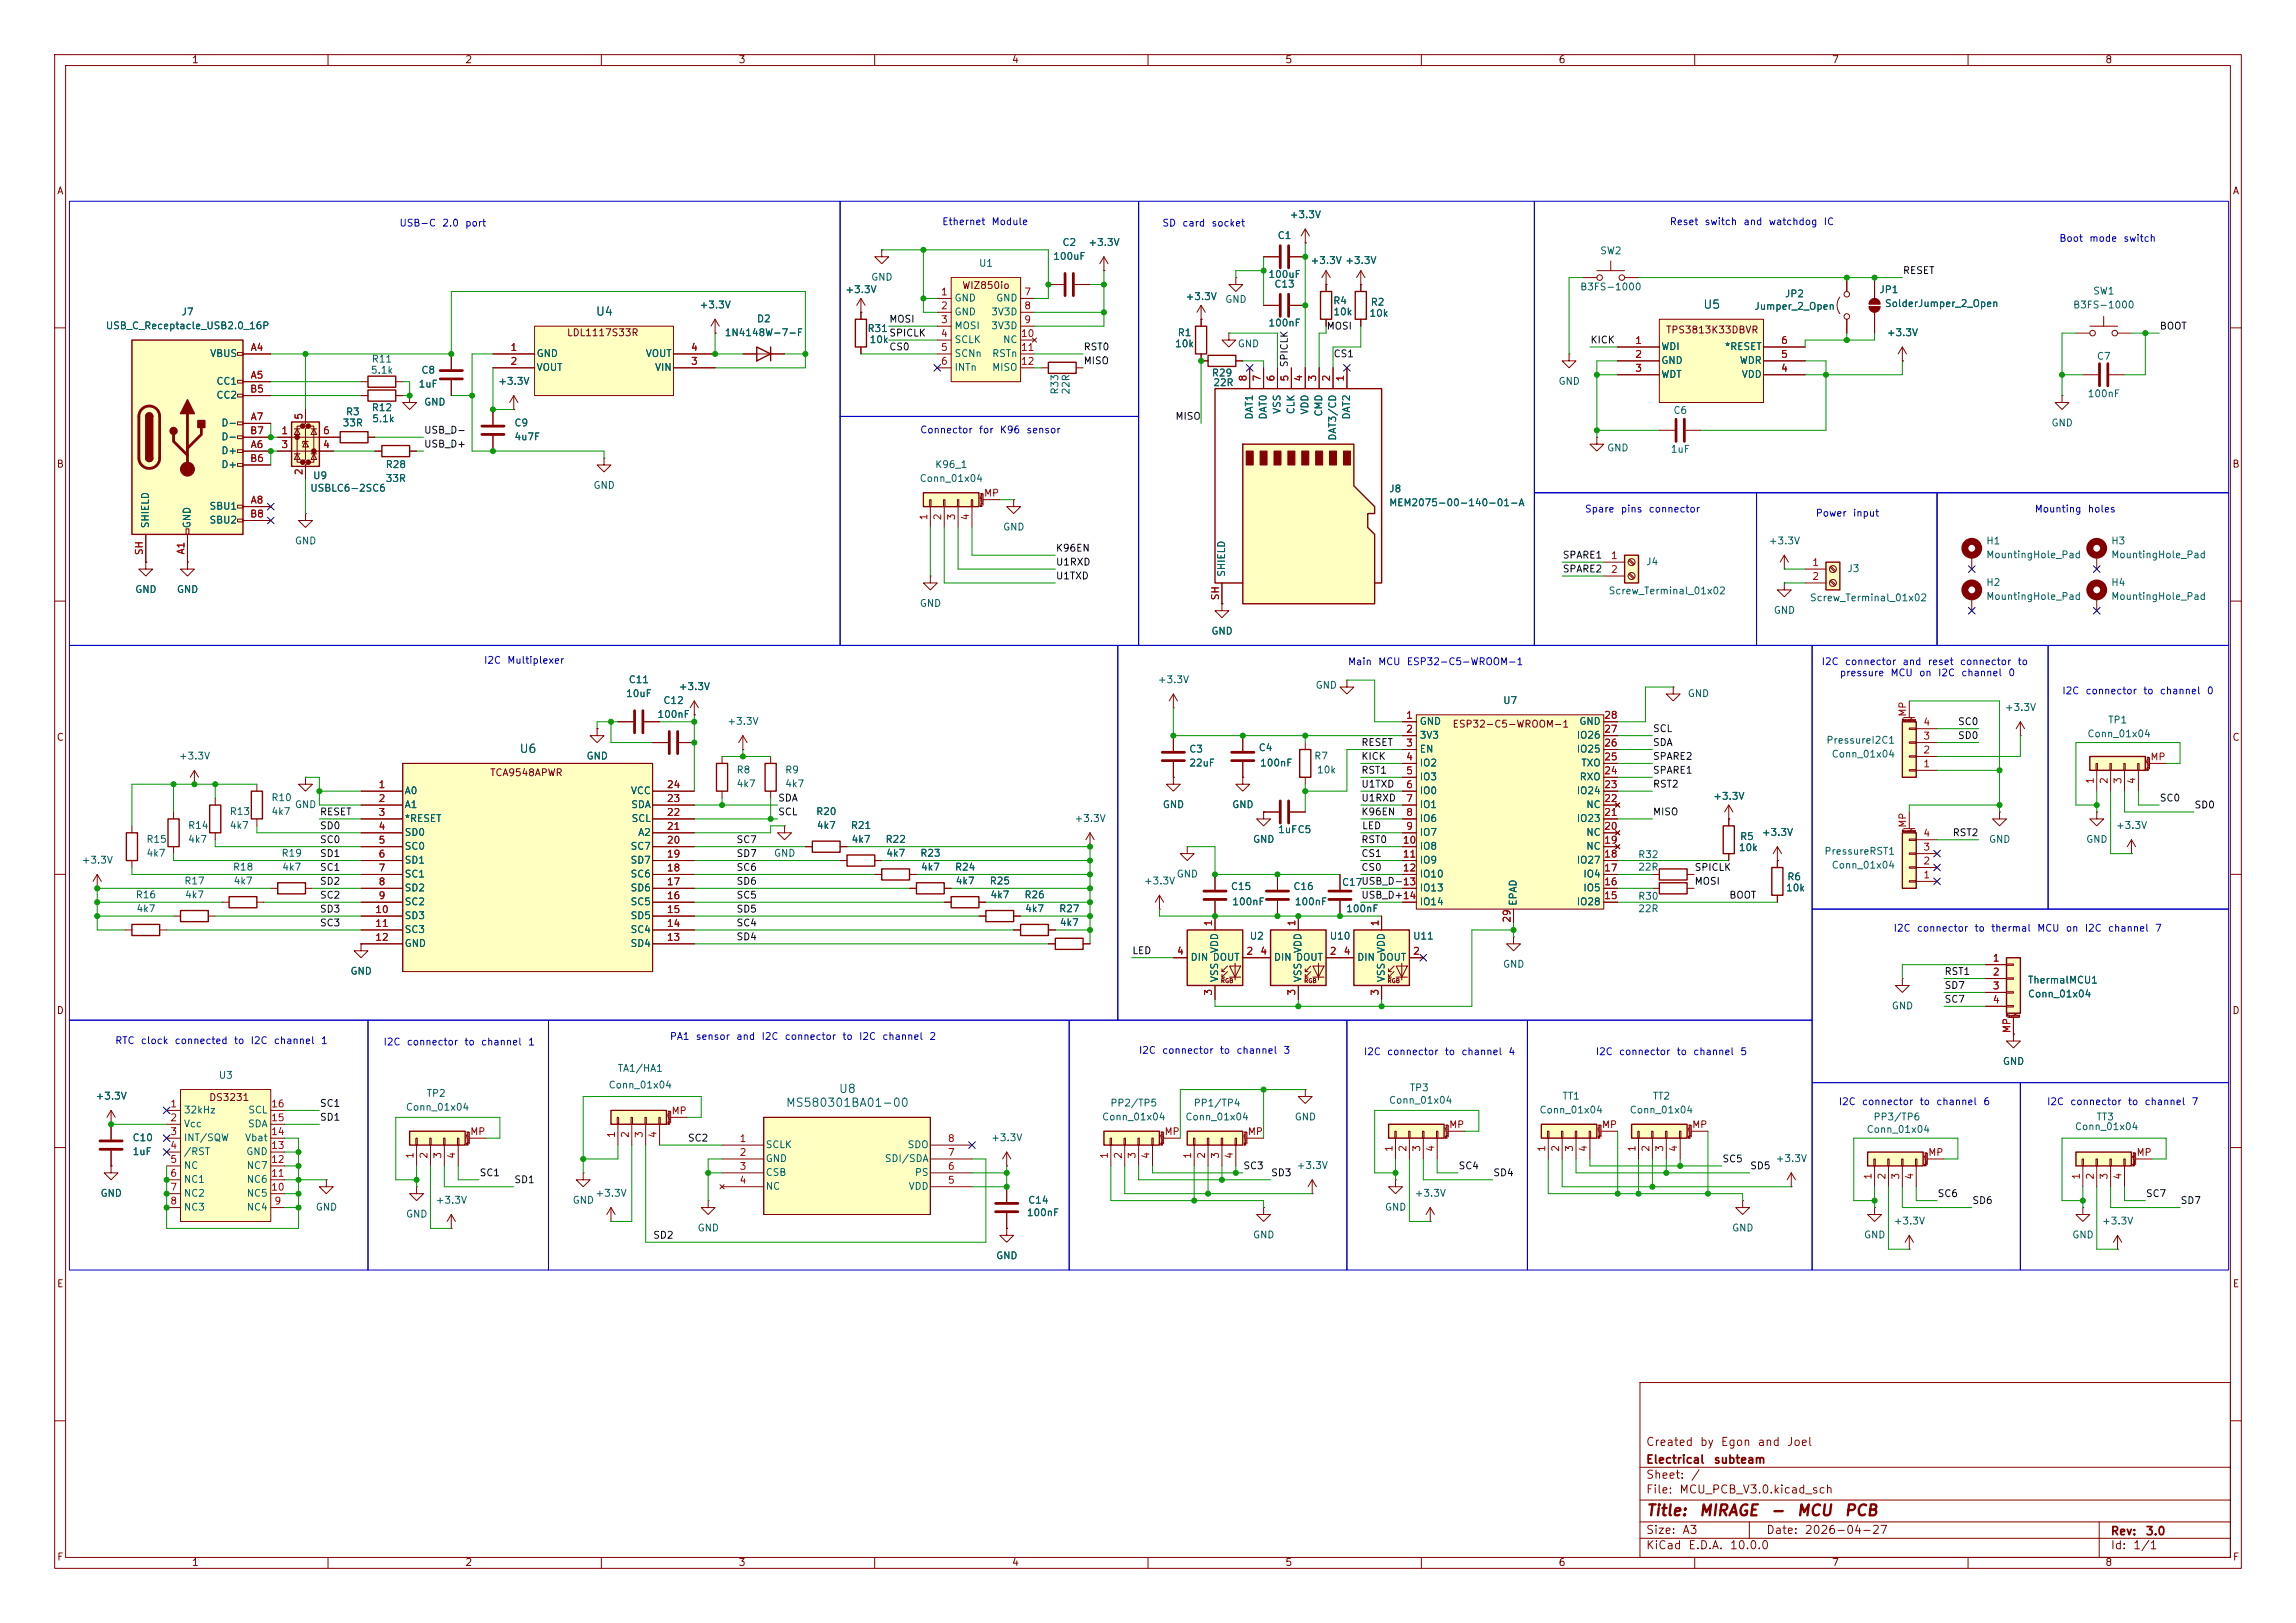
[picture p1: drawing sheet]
<svg xmlns="http://www.w3.org/2000/svg" width="420mm" height="297mm" viewBox="0 0 420 297" stroke-linecap="round" stroke-linejoin="round" font-family="sans-serif">
<defs><g id="words">
<g font-size="2" fill="#840000">
<text x="301" y="277.9">Title:</text>
<text x="310.6" y="277.9">MIRAGE</text>
<text x="323.7" y="277.9">-</text>
<text x="328.5" y="277.9">MCU</text>
<text x="337.2" y="277.9">PCB</text>
</g>
<g font-size="1.5" fill="#006464">
<text x="108.9" y="58.1">U4</text>
<text x="311.5" y="56.9">U5</text>
<text x="94.9" y="138.2">U6</text>
<text x="143.7" y="202.9">MS580301BA01-00</text>
<text x="153.3" y="200.4">U8</text>
</g>
<g font-size="1.5" fill="#840000">
<text x="301" y="268.2">Electrical</text>
<text x="301" y="265">Created</text>
<text x="310.9" y="265">by</text>
<text x="313.4" y="268.2">subteam</text>
<text x="314.7" y="265">Egon</text>
<text x="321.4" y="265">and</text>
<text x="326.8" y="265">Joel</text>
<text x="301" y="273.7">File:</text>
<text x="301" y="271">Sheet:</text>
<text x="307.1" y="273.7">MCU_PCB_V3.0.kicad_sch</text>
<text x="309.2" y="271">/</text>
<text x="301" y="281.1">Size:</text>
<text x="307.6" y="281.1">A3</text>
<text x="323" y="281.1">Date:</text>
<text x="330" y="281.1">2026-04-27</text>
<text x="386" y="281.3">Rev:</text>
<text x="392.4" y="281.3">3.0</text>
<text x="301" y="283.9">KiCad</text>
<text x="308.7" y="283.9">E.D.A.</text>
<text x="316.3" y="283.9">10.0.0</text>
<text x="386" y="283.9">Id:</text>
<text x="390.1" y="283.9">1/1</text>
</g>
<g font-size="1.3" fill="#840000">
<text x="35" y="11.9">1</text>
<text x="85" y="11.9">2</text>
<text x="135" y="11.9">3</text>
<text x="185" y="11.9">4</text>
<text x="235" y="11.9">5</text>
<text x="285" y="11.9">6</text>
<text x="335" y="11.9">7</text>
<text x="385" y="11.9">8</text>
<text x="10.3" y="35.9">A</text>
<text x="408.3" y="35.9">A</text>
<text x="175.9" y="53.2">WIZ850io</text>
<text x="103.6" y="61.8">LDL1117S33R</text>
<text x="304.6" y="61.3">TPS3813K33DBVR</text>
<text x="10.3" y="85.9">B</text>
<text x="408.2" y="85.9">B</text>
<text x="10.3" y="135.9">C</text>
<text x="265.6" y="133.5">ESP32-C5-WROOM-1</text>
<text x="408.2" y="135.9">C</text>
<text x="89.5" y="142.3">TCA9548APWR</text>
<text x="10.3" y="185.9">D</text>
<text x="408.2" y="185.9">D</text>
<text x="38.1" y="201.8">DS3231</text>
<text x="10.3" y="235.9">E</text>
<text x="408.3" y="235.9">E</text>
<text x="10.3" y="285.9">F</text>
<text x="35" y="286.9">1</text>
<text x="85" y="286.9">2</text>
<text x="135" y="286.9">3</text>
<text x="185" y="286.9">4</text>
<text x="235" y="286.9">5</text>
<text x="285" y="286.9">6</text>
<text x="335" y="286.9">7</text>
<text x="385" y="286.9">8</text>
<text x="408.3" y="285.9">F</text>
</g>
<g font-size="1.3" fill="#0000c2">
<text x="73" y="41.8">USB-C</text>
<text x="80.8" y="41.8">2.0</text>
<text x="85" y="41.8">port</text>
<text x="172.2" y="41.5">Ethernet</text>
<text x="181.3" y="41.5">Module</text>
<text x="212.5" y="41.8">SD</text>
<text x="216.2" y="41.8">card</text>
<text x="221.5" y="41.8">socket</text>
<text x="305.3" y="41.5">Reset</text>
<text x="311.7" y="41.5">switch</text>
<text x="318.8" y="41.5">and</text>
<text x="323.4" y="41.5">watchdog</text>
<text x="333.5" y="41.5">IC</text>
<text x="376.6" y="44.6">Boot</text>
<text x="382.1" y="44.6">mode</text>
<text x="388.3" y="44.6">switch</text>
<text x="168.2" y="79.6">Connector</text>
<text x="179" y="79.6">for</text>
<text x="182.8" y="79.6">K96</text>
<text x="187.6" y="79.6">sensor</text>
<text x="289.8" y="94.1">Spare</text>
<text x="296.4" y="94.1">pins</text>
<text x="301.5" y="94.1">connector</text>
<text x="332" y="94.8">Power</text>
<text x="338.8" y="94.8">input</text>
<text x="372.1" y="94.1">Mounting</text>
<text x="381.8" y="94.1">holes</text>
<text x="88.4" y="121.8">I2C</text>
<text x="92.7" y="121.8">Multiplexer</text>
<text x="246.5" y="122">Main</text>
<text x="252" y="122">MCU</text>
<text x="257.2" y="122">ESP32-C5-WROOM-1</text>
<text x="333.1" y="122">I2C</text>
<text x="336.4" y="124.1">pressure</text>
<text x="337.4" y="122">connector</text>
<text x="345.7" y="124.1">MCU</text>
<text x="347.9" y="122">and</text>
<text x="350.9" y="124.1">on</text>
<text x="352.5" y="122">reset</text>
<text x="354.4" y="124.1">I2C</text>
<text x="358.4" y="122">connector</text>
<text x="358.7" y="124.1">channel</text>
<text x="367.3" y="124.1">0</text>
<text x="369" y="122">to</text>
<text x="377.1" y="127.4">I2C</text>
<text x="381.4" y="127.4">connector</text>
<text x="391.9" y="127.4">to</text>
<text x="395" y="127.4">channel</text>
<text x="403.6" y="127.4">0</text>
<text x="346.3" y="170.8">I2C</text>
<text x="350.5" y="170.8">connector</text>
<text x="361.1" y="170.8">to</text>
<text x="364.1" y="170.8">thermal</text>
<text x="372.5" y="170.8">MCU</text>
<text x="377.8" y="170.8">on</text>
<text x="381.2" y="170.8">I2C</text>
<text x="385.5" y="170.8">channel</text>
<text x="394.1" y="170.8">7</text>
<text x="21" y="191.4">RTC</text>
<text x="25.6" y="191.4">clock</text>
<text x="31.8" y="191.4">connected</text>
<text x="42.7" y="191.4">to</text>
<text x="45.7" y="191.4">I2C</text>
<text x="50" y="191.4">channel</text>
<text x="58.6" y="191.4">1</text>
<text x="70" y="191.6">I2C</text>
<text x="74.3" y="191.6">connector</text>
<text x="84.8" y="191.6">to</text>
<text x="87.9" y="191.6">channel</text>
<text x="96.5" y="191.6">1</text>
<text x="122.4" y="190.6">PA1</text>
<text x="127.2" y="190.6">sensor</text>
<text x="134.6" y="190.6">and</text>
<text x="139.2" y="190.6">I2C</text>
<text x="143.4" y="190.6">connector</text>
<text x="154" y="190.6">to</text>
<text x="157" y="190.6">I2C</text>
<text x="161.3" y="190.6">channel</text>
<text x="169.9" y="190.6">2</text>
<text x="208.2" y="193.1">I2C</text>
<text x="212.5" y="193.1">connector</text>
<text x="223" y="193.1">to</text>
<text x="226.1" y="193.1">channel</text>
<text x="234.7" y="193.1">3</text>
<text x="249.4" y="193.4">I2C</text>
<text x="253.6" y="193.4">connector</text>
<text x="264.2" y="193.4">to</text>
<text x="267.2" y="193.4">channel</text>
<text x="275.8" y="193.4">4</text>
<text x="291.8" y="193.4">I2C</text>
<text x="296" y="193.4">connector</text>
<text x="306.6" y="193.4">to</text>
<text x="309.6" y="193.4">channel</text>
<text x="318.2" y="193.4">5</text>
<text x="336.2" y="202.5">I2C</text>
<text x="340.5" y="202.5">connector</text>
<text x="351" y="202.5">to</text>
<text x="354.1" y="202.5">channel</text>
<text x="362.7" y="202.5">6</text>
<text x="374.3" y="202.5">I2C</text>
<text x="378.6" y="202.5">connector</text>
<text x="389.1" y="202.5">to</text>
<text x="392.2" y="202.5">channel</text>
<text x="400.8" y="202.5">7</text>
</g>
<g font-size="1.3" fill="#006464">
<text x="235.8" y="40.2">+3.3V</text>
<text x="192.5" y="47.9">100uF</text>
<text x="194.2" y="45.3">C2</text>
<text x="199" y="45.3">+3.3V</text>
<text x="233.6" y="44">C1</text>
<text x="292.6" y="46.8">SW2</text>
<text x="154.5" y="53.9">+3.3V</text>
<text x="159.3" y="51.7">GND</text>
<text x="179" y="49.1">U1</text>
<text x="231.9" y="51.2">100uF</text>
<text x="233" y="52.9">C13</text>
<text x="239.6" y="48.6">+3.3V +3.3V</text>
<text x="288.9" y="53.4">B3FS-1000</text>
<text x="343.7" y="53.9">JP1</text>
<text x="33.1" y="58">J7</text>
<text x="127.9" y="56.7">+3.3V</text>
<text x="138.4" y="59.3">D2</text>
<text x="174.5" y="55.5">GND</text>
<text x="174.5" y="58">GND</text>
<text x="181.2" y="58">3V3D</text>
<text x="182.1" y="55.5">GND</text>
<text x="216.8" y="55.2">+3.3V</text>
<text x="224" y="55.7">GND</text>
<text x="243.8" y="56">R4</text>
<text x="243.8" y="58">10k</text>
<text x="250.4" y="58.3">10k</text>
<text x="250.6" y="56.2">R2</text>
<text x="320.8" y="57">Jumper_2_Open</text>
<text x="326.4" y="54.7">JP2</text>
<text x="344.7" y="56.5">SolderJumper_2_Open</text>
<text x="379.1" y="56.7">B3FS-1000</text>
<text x="382.8" y="54.2">SW1</text>
<text x="19.3" y="60.6">USB_C_Receptacle_USB2.0_16P</text>
<text x="38.3" y="65.6">VBUS</text>
<text x="98" y="65.6">GND</text>
<text x="118" y="65.6">VOUT</text>
<text x="132.5" y="61.8">1N4148W-7-F</text>
<text x="158.6" y="61.1">R31</text>
<text x="159" y="63.1">10k</text>
<text x="174.5" y="60.6">MOSI</text>
<text x="174.5" y="63.1">SCLK</text>
<text x="174.5" y="65.6">SCNn</text>
<text x="181.2" y="60.6">3V3D</text>
<text x="181.4" y="65.6">RSTn</text>
<text x="183.4" y="63.1">NC</text>
<text x="214.8" y="63.9">10k</text>
<text x="215.3" y="61.8">R1</text>
<text x="226.3" y="63.9">GND</text>
<text x="231.9" y="60">100nF</text>
<text x="303.8" y="64.4">WDI</text>
<text x="315.4" y="64.4">*RESET</text>
<text x="345" y="61.8">+3.3V</text>
<text x="39.5" y="70.7">CC1</text>
<text x="67.7" y="68.7">5.1k</text>
<text x="67.9" y="66.6">R11</text>
<text x="76.5" y="71.2">1uF</text>
<text x="77" y="68.7">C8</text>
<text x="91" y="70.7">+3.3V</text>
<text x="98" y="68.2">VOUT</text>
<text x="119.7" y="68.2">VIN</text>
<text x="174.5" y="68.2">INTn</text>
<text x="181.4" y="68.2">MISO</text>
<text x="221.6" y="69.2">R29</text>
<text x="221.8" y="71">22R</text>
<text x="285" y="70.7">GND</text>
<text x="303.8" y="66.9">GND</text>
<text x="303.8" y="69.4">WDT</text>
<text x="318.1" y="66.9">WDR</text>
<text x="318.5" y="69.4">VDD</text>
<text x="383.5" y="66.1">C7</text>
<text x="39.5" y="73.3">CC2</text>
<text x="63.2" y="76.3">R3</text>
<text x="67.9" y="75.5">R12</text>
<text x="68" y="77.6">5.1k</text>
<text x="77.5" y="74.5">GND</text>
<text x="193.9" y="72.3" transform="rotate(-90 193.9 72.3)">R33</text>
<text x="195.9" y="72.3" transform="rotate(-90 195.9 72.3)">22R</text>
<text x="229.5" y="76.9" transform="rotate(-90 229.5 76.9)">DAT1</text>
<text x="232" y="76.9" transform="rotate(-90 232 76.9)">DAT0</text>
<text x="234.5" y="75.8" transform="rotate(-90 234.5 75.8)">VSS</text>
<text x="237.1" y="75.9" transform="rotate(-90 237.1 75.9)">CLK</text>
<text x="239.6" y="76" transform="rotate(-90 239.6 76)">VDD</text>
<text x="242.2" y="76.3" transform="rotate(-90 242.2 76.3)">CMD</text>
<text x="247.2" y="76.9" transform="rotate(-90 247.2 76.9)">DAT2</text>
<text x="306" y="76">C6</text>
<text x="381.8" y="73">100nF</text>
<text x="40.4" y="83.4">D+</text>
<text x="40.4" y="78.3">D-</text>
<text x="40.4" y="80.9">D-</text>
<text x="62.6" y="78.3">33R</text>
<text x="94" y="78.3">C9</text>
<text x="94" y="80.9">4u7F</text>
<text x="244.7" y="80.7" transform="rotate(-90 244.7 80.7)">DAT3/CD</text>
<text x="293.9" y="82.9">GND</text>
<text x="305.5" y="83.2">1uF</text>
<text x="375.2" y="78.3">GND</text>
<text x="40.4" y="86">D+</text>
<text x="57.2" y="88">U9</text>
<text x="70.4" y="86">R28</text>
<text x="70.4" y="88.5">33R</text>
<text x="108.5" y="89.8">GND</text>
<text x="168.1" y="88.5">Conn_01x04</text>
<text x="171" y="86">K96_1</text>
<text x="38.2" y="93.6">SBU1</text>
<text x="56.7" y="90.3">USBLC6-2SC6</text>
<text x="254" y="90.4">J8</text>
<text x="254" y="92.9">MEM2075-00-140-01-A</text>
<text x="27.5" y="96.8" transform="rotate(-90 27.5 96.8)">SHIELD</text>
<text x="35.2" y="96.8" transform="rotate(-90 35.2 96.8)">GND</text>
<text x="38.2" y="96.1">SBU2</text>
<text x="53.8" y="99.9">GND</text>
<text x="183.4" y="97.4">GND</text>
<text x="323.4" y="99.9">+3.3V</text>
<text x="363.2" y="99.9">H1</text>
<text x="386.1" y="99.9">H3</text>
<text x="224.4" y="105.7" transform="rotate(-90 224.4 105.7)">SHIELD</text>
<text x="301" y="103.7">J4</text>
<text x="337.8" y="105">J3</text>
<text x="363.2" y="102.5">MountingHole_Pad</text>
<text x="363.2" y="107.5">H2</text>
<text x="386.1" y="107.5">H4</text>
<text x="386.1" y="102.5">MountingHole_Pad</text>
<text x="24.6" y="108.8">GND</text>
<text x="32.3" y="108.8">GND</text>
<text x="168.1" y="111.4">GND</text>
<text x="294.1" y="109.1">Screw_Terminal_01x02</text>
<text x="324.4" y="112.6">GND</text>
<text x="331" y="110.3">Screw_Terminal_01x02</text>
<text x="363.2" y="110.1">MountingHole_Pad</text>
<text x="386.1" y="110.1">MountingHole_Pad</text>
<text x="221.5" y="116.4">GND</text>
<text x="114.9" y="125.3">C11</text>
<text x="211.7" y="125.3">+3.3V</text>
<text x="114.4" y="127.9">10uF</text>
<text x="120.2" y="131.7">100nF</text>
<text x="121.2" y="129.1">C12</text>
<text x="124.1" y="126.6">+3.3V</text>
<text x="240.5" y="126.3">GND</text>
<text x="274.9" y="129.1">U7</text>
<text x="308.6" y="127.9">GND</text>
<text x="366.6" y="130.4">+3.3V</text>
<text x="132.9" y="132.9">+3.3V</text>
<text x="230.1" y="137.8">C4</text>
<text x="259.6" y="132.9">GND</text>
<text x="259.6" y="135.5">3V3</text>
<text x="288.3" y="135.5">IO26</text>
<text x="288.8" y="132.9">GND</text>
<text x="334" y="136.4">PressureI2C1</text>
<text x="381.7" y="135.2">Conn_01x04</text>
<text x="385.5" y="132.7">TP1</text>
<text x="32.6" y="139.3">+3.3V</text>
<text x="107.2" y="139.3">GND</text>
<text x="134.6" y="141.8">R8</text>
<text x="143.5" y="141.8">R9</text>
<text x="217.4" y="138">C3</text>
<text x="217.4" y="140.6">22uF</text>
<text x="230.4" y="140.6">100nF</text>
<text x="240.3" y="139.3">R7</text>
<text x="240.8" y="141.8">10k</text>
<text x="259.6" y="138">EN</text>
<text x="259.6" y="140.6">IO2</text>
<text x="259.6" y="143.1">IO3</text>
<text x="288.3" y="138">IO25</text>
<text x="288.8" y="143.1">RXO</text>
<text x="289.2" y="140.6">TXO</text>
<text x="334.9" y="138.9">Conn_01x04</text>
<text x="41.9" y="149.5">R13</text>
<text x="49.5" y="149.5">4k7</text>
<text x="49.5" y="146.9">R10</text>
<text x="53.8" y="148.2">GND</text>
<text x="73.9" y="145.6">A0</text>
<text x="73.9" y="148.2">A1</text>
<text x="115.3" y="145.6">VCC</text>
<text x="115.4" y="148.2">SDA</text>
<text x="134.6" y="144.4">4k7</text>
<text x="143.5" y="144.4">4k7</text>
<text x="149.2" y="149.5">R20</text>
<text x="212.6" y="148.2">GND</text>
<text x="225.3" y="148.2">GND</text>
<text x="259.6" y="145.6">IO0</text>
<text x="259.6" y="148.2">IO1</text>
<text x="288.3" y="145.6">IO24</text>
<text x="290.1" y="148.2">NC</text>
<text x="313.3" y="146.7">+3.3V</text>
<text x="26.7" y="154.5">R15</text>
<text x="34.3" y="154.5">4k7</text>
<text x="34.3" y="152">R14</text>
<text x="41.9" y="152">4k7</text>
<text x="73.9" y="150.7">*RESET</text>
<text x="73.9" y="153.3">SD0</text>
<text x="73.9" y="155.8">SC0</text>
<text x="115.2" y="155.8">SC7</text>
<text x="115.4" y="150.7">SCL</text>
<text x="116.6" y="153.3">A2</text>
<text x="149.3" y="152">4k7</text>
<text x="155.5" y="152">R21</text>
<text x="155.7" y="154.5">4k7</text>
<text x="161.9" y="154.5">R22</text>
<text x="196.4" y="150.7">+3.3V</text>
<text x="229.1" y="154.5">GND</text>
<text x="233.7" y="152.8">1uFC5</text>
<text x="259.6" y="150.7">IO6</text>
<text x="259.6" y="153.3">IO7</text>
<text x="259.6" y="155.8">IO8</text>
<text x="288.3" y="150.7">IO23</text>
<text x="290.1" y="155.8">NC</text>
<text x="290.1" y="153.3">NC</text>
<text x="318.2" y="154">R5</text>
<text x="322.2" y="153.3">+3.3V</text>
<text x="363.7" y="154.5">GND</text>
<text x="381.5" y="154.5">GND</text>
<text x="386.9" y="152">+3.3V</text>
<text x="14.8" y="158.3">+3.3V</text>
<text x="26.7" y="157.1">4k7</text>
<text x="42.5" y="159.6">R18</text>
<text x="51.4" y="157.1">R19</text>
<text x="51.5" y="159.6">4k7</text>
<text x="73.9" y="158.3">SD1</text>
<text x="73.9" y="160.9">SC1</text>
<text x="115.2" y="160.9">SC6</text>
<text x="115.2" y="158.3">SD7</text>
<text x="141.5" y="157.1">GND</text>
<text x="162" y="157.1">4k7</text>
<text x="168.2" y="157.1">R23</text>
<text x="168.4" y="159.6">4k7</text>
<text x="174.6" y="159.6">R24</text>
<text x="215.1" y="160.9">GND</text>
<text x="259.6" y="158.3">IO9</text>
<text x="259.6" y="160.9">IO10</text>
<text x="288.3" y="158.3">IO27</text>
<text x="289.5" y="160.9">IO4</text>
<text x="299.6" y="157.3">R32</text>
<text x="299.6" y="159.6">22R</text>
<text x="318" y="156.1">10k</text>
<text x="326.8" y="161.4">R6</text>
<text x="333.6" y="156.7">PressureRST1</text>
<text x="334.9" y="159.3">Conn_01x04</text>
<text x="24.7" y="164.7">R16</text>
<text x="24.8" y="167.2">4k7</text>
<text x="33.6" y="162.2">R17</text>
<text x="33.7" y="164.7">4k7</text>
<text x="42.6" y="162.2">4k7</text>
<text x="73.9" y="163.4">SD2</text>
<text x="73.9" y="166">SC2</text>
<text x="115.2" y="166">SC5</text>
<text x="115.2" y="163.4">SD6</text>
<text x="174.7" y="162.2">4k7</text>
<text x="180.9" y="162.2">R25</text>
<text x="181.1" y="164.7">4k7</text>
<text x="187.3" y="164.7">R26</text>
<text x="187.4" y="167.2">4k7</text>
<text x="193.6" y="167.2">R27</text>
<text x="209.1" y="162.2">+3.3V</text>
<text x="225.1" y="163.2">C15</text>
<text x="225.3" y="166">100nF</text>
<text x="236.5" y="163.2">C16</text>
<text x="236.7" y="166">100nF</text>
<text x="245.4" y="162.4">C17USB_D-13</text>
<text x="245.4" y="162.4">C17</text>
<text x="246.1" y="167.2">100nF</text>
<text x="259.6" y="163.4">IO13</text>
<text x="259.6" y="166">IO14</text>
<text x="277.7" y="165.9" transform="rotate(-90 277.7 165.9)">EPAD</text>
<text x="288.3" y="166">IO28</text>
<text x="289.5" y="163.4">IO5</text>
<text x="299.6" y="164.9">R30</text>
<text x="299.6" y="167.2">22R</text>
<text x="326.6" y="163.4">10k</text>
<text x="73.9" y="168.5">SD3</text>
<text x="73.9" y="171">SC3</text>
<text x="73.9" y="173.6">GND</text>
<text x="115.2" y="173.6">SD4</text>
<text x="115.2" y="171">SC4</text>
<text x="115.2" y="168.5">SD5</text>
<text x="193.8" y="169.8">4k7</text>
<text x="228.5" y="172.2">U2</text>
<text x="243.1" y="172.2">U10</text>
<text x="258.4" y="172.2">U11</text>
<text x="64" y="178.7">GND</text>
<text x="217.7" y="176.1">DIN DOUT</text>
<text x="223.1" y="179.8" transform="rotate(-90 223.1 179.8)">VSS</text>
<text x="223.1" y="174.5" transform="rotate(-90 223.1 174.5)">VDD</text>
<text x="232.9" y="176.1">DIN DOUT</text>
<text x="238.4" y="179.8" transform="rotate(-90 238.4 179.8)">VSS</text>
<text x="238.4" y="174.5" transform="rotate(-90 238.4 174.5)">VDD</text>
<text x="248.2" y="176.1">DIN DOUT</text>
<text x="253.6" y="179.8" transform="rotate(-90 253.6 179.8)">VSS</text>
<text x="253.6" y="174.5" transform="rotate(-90 253.6 174.5)">VDD</text>
<text x="274.8" y="177.4">GND</text>
<text x="345.9" y="185">GND</text>
<text x="370.8" y="180.3">ThermalMCU1</text>
<text x="370.8" y="182.8">Conn_01x04</text>
<text x="39.9" y="197.7">U3</text>
<text x="112.9" y="196.4">TA1/HA1</text>
<text x="366.3" y="195.2">GND</text>
<text x="17.4" y="201.5">+3.3V</text>
<text x="74.1" y="203.6">Conn_01x04</text>
<text x="77.9" y="201">TP2</text>
<text x="111.2" y="199.5">Conn_01x04</text>
<text x="203" y="202.8">PP2/TP5</text>
<text x="218.2" y="202.8">PP1/TP4</text>
<text x="254" y="202.3">Conn_01x04</text>
<text x="257.8" y="200">TP3</text>
<text x="285.7" y="201.5">TT1</text>
<text x="302.2" y="201.5">TT2</text>
<text x="24.1" y="209.1">C10</text>
<text x="33.5" y="204.1">32kHz</text>
<text x="33.5" y="206.6">Vcc</text>
<text x="33.5" y="209.1">INT/SQW</text>
<text x="44.7" y="209.1">Vbat</text>
<text x="45.3" y="206.6">SDA</text>
<text x="45.3" y="204.1">SCL</text>
<text x="181.2" y="209.1">+3.3V</text>
<text x="201.5" y="205.3">Conn_01x04</text>
<text x="216.7" y="205.3">Conn_01x04</text>
<text x="236.7" y="205.3">GND</text>
<text x="281.5" y="204.1">Conn_01x04</text>
<text x="298" y="204.1">Conn_01x04</text>
<text x="341.3" y="207.6">Conn_01x04</text>
<text x="342.6" y="205.3">PP3/TP6</text>
<text x="379.4" y="207.1">Conn_01x04</text>
<text x="383.4" y="205.3">TT3</text>
<text x="24.1" y="211.7">1uF</text>
<text x="33.5" y="211.7">/RST</text>
<text x="33.5" y="214.2">NC</text>
<text x="44.9" y="211.7">GND</text>
<text x="45" y="214.2">NC7</text>
<text x="140" y="210.4">SCLK</text>
<text x="140" y="213">GND</text>
<text x="140" y="215.5">CSB</text>
<text x="161.7" y="213">SDI/SDA</text>
<text x="165.9" y="210.4">SDO</text>
<text x="167.2" y="215.5">PS</text>
<text x="237.1" y="214.2">+3.3V</text>
<text x="324.7" y="213">+3.3V</text>
<text x="18.3" y="219.3">GND</text>
<text x="33.5" y="216.8">NC1</text>
<text x="33.5" y="219.3">NC2</text>
<text x="33.5" y="221.8">NC3</text>
<text x="45" y="221.8">NC4</text>
<text x="45" y="219.3">NC5</text>
<text x="45" y="216.8">NC6</text>
<text x="57.7" y="221.8">GND</text>
<text x="79.6" y="220.6">+3.3V</text>
<text x="104.6" y="220.6">GND</text>
<text x="108.8" y="219.3">+3.3V</text>
<text x="140" y="218">NC</text>
<text x="166.1" y="218">VDD</text>
<text x="188" y="220.6">C14</text>
<text x="253.2" y="221.8">GND</text>
<text x="258.7" y="219.3">+3.3V</text>
<text x="74.2" y="223.1">GND</text>
<text x="127.5" y="225.7">GND</text>
<text x="187.7" y="222.9">100nF</text>
<text x="229.1" y="226.9">GND</text>
<text x="316.7" y="225.7">GND</text>
<text x="340.9" y="226.9">GND</text>
<text x="346.3" y="224.4">+3.3V</text>
<text x="379" y="226.9">GND</text>
<text x="384.4" y="224.4">+3.3V</text>
<text x="182.1" y="230.7">GND</text>
</g>
<g font-size="1.3" fill="#0f0f0f">
<text x="348" y="50.5">RESET</text>
<text x="162.6" y="59.3">MOSI</text>
<text x="162.6" y="61.9">SPICLK</text>
<text x="162.6" y="64.4">CS0</text>
<text x="198.1" y="64.4">RST0</text>
<text x="242.6" y="60.6">MOSI</text>
<text x="243.8" y="65.7">CS1</text>
<text x="290.8" y="63.2">KICK</text>
<text x="395" y="60.6">BOOT</text>
<text x="198.1" y="67">MISO</text>
<text x="235.9" y="67.3" transform="rotate(-90 235.9 67.3)">SPICLK</text>
<text x="214.9" y="77.1">MISO</text>
<text x="77.5" y="82.2">USB_D+</text>
<text x="77.5" y="79.7">USB_D-</text>
<text x="193" y="101.3">K96EN</text>
<text x="193" y="106.3">U1TXD</text>
<text x="193" y="103.8">U1RXD</text>
<text x="285.8" y="102.5">SPARE1</text>
<text x="285.8" y="105.1">SPARE2</text>
<text x="248.9" y="136.8">RESET</text>
<text x="302.3" y="136.8">SDA</text>
<text x="302.3" y="134.3">SCL</text>
<text x="358.1" y="135.5">SD0</text>
<text x="358.1" y="133">SC0</text>
<text x="248.9" y="139.4">KICK</text>
<text x="248.9" y="141.9">RST1</text>
<text x="302.3" y="141.9">SPARE1</text>
<text x="302.3" y="139.4">SPARE2</text>
<text x="58.4" y="149.5">RESET</text>
<text x="142.2" y="149.5">SCL</text>
<text x="142.2" y="147">SDA</text>
<text x="248.9" y="144.4">U1TXD</text>
<text x="248.9" y="147">U1RXD</text>
<text x="248.9" y="149.5">K96EN</text>
<text x="302.3" y="149.5">MISO</text>
<text x="302.3" y="144.4">RST2</text>
<text x="395" y="147">SC0</text>
<text x="401.3" y="148.2">SD0</text>
<text x="58.4" y="152.1">SD0</text>
<text x="58.4" y="154.6">SC0</text>
<text x="134.6" y="154.6">SC7</text>
<text x="248.9" y="154.6">RST0</text>
<text x="249" y="152.1">LED</text>
<text x="357.1" y="153.3">RST2</text>
<text x="58.4" y="157.1">SD1</text>
<text x="58.4" y="159.7">SC1</text>
<text x="134.6" y="157.1">SD7</text>
<text x="134.6" y="159.7">SC6</text>
<text x="248.9" y="157.1">CS1</text>
<text x="248.9" y="159.7">CS0</text>
<text x="309.9" y="159.7">SPICLK</text>
<text x="58.4" y="162.2">SD2</text>
<text x="58.4" y="164.8">SC2</text>
<text x="58.4" y="167.3">SD3</text>
<text x="134.6" y="162.2">SD6</text>
<text x="134.6" y="164.8">SC5</text>
<text x="134.6" y="167.3">SD5</text>
<text x="248.9" y="164.8">USB_D+14</text>
<text x="309.9" y="162.2">MOSI</text>
<text x="316.2" y="164.8">BOOT</text>
<text x="58.4" y="169.8">SC3</text>
<text x="134.6" y="169.8">SC4</text>
<text x="134.6" y="172.4">SD4</text>
<text x="207" y="174.9">LED</text>
<text x="355.6" y="178.7">RST1</text>
<text x="355.6" y="183.8">SC7</text>
<text x="355.6" y="181.3">SD7</text>
<text x="58.4" y="202.9">SC1</text>
<text x="58.4" y="205.4">SD1</text>
<text x="125.7" y="209.2">SC2</text>
<text x="87.6" y="215.6">SC1</text>
<text x="227.3" y="214.3">SC3</text>
<text x="232.4" y="215.6">SD3</text>
<text x="266.7" y="214.3">SC4</text>
<text x="273" y="215.6">SD4</text>
<text x="315" y="213">SC5</text>
<text x="320" y="214.3">SD5</text>
<text x="94" y="216.8">SD1</text>
<text x="354.3" y="219.4">SC6</text>
<text x="360.7" y="220.6">SD6</text>
<text x="392.4" y="219.4">SC7</text>
<text x="398.8" y="220.6">SD7</text>
<text x="119.4" y="227">SD2</text>
</g>
<g font-size="1.3" fill="#a90000">
<text x="172" y="54.4">1</text>
<text x="172" y="56.9">2</text>
<text x="172" y="59.4">3</text>
<text x="187.3" y="54.4">7</text>
<text x="187.3" y="56.9">8</text>
<text x="187.3" y="59.4">9</text>
<text x="45.7" y="64.5">A4</text>
<text x="93.3" y="64.5">1</text>
<text x="126.3" y="64.5">4</text>
<text x="172" y="62">4</text>
<text x="172" y="64.5">5</text>
<text x="186.6" y="62">10</text>
<text x="186.6" y="64.5">11</text>
<text x="299" y="63.2">1</text>
<text x="299" y="65.8">2</text>
<text x="325.7" y="65.8">5</text>
<text x="325.7" y="63.2">6</text>
<text x="45.7" y="69.6">A5</text>
<text x="93.3" y="67.1">2</text>
<text x="126.3" y="67.1">3</text>
<text x="172" y="67.1">6</text>
<text x="186.6" y="67.1">12</text>
<text x="228.3" y="69.9" transform="rotate(-90 228.3 69.9)">8</text>
<text x="230.9" y="69.9" transform="rotate(-90 230.9 69.9)">7</text>
<text x="233.4" y="69.9" transform="rotate(-90 233.4 69.9)">6</text>
<text x="236" y="69.9" transform="rotate(-90 236 69.9)">5</text>
<text x="238.5" y="69.9" transform="rotate(-90 238.5 69.9)">4</text>
<text x="241" y="69.9" transform="rotate(-90 241 69.9)">3</text>
<text x="243.6" y="69.9" transform="rotate(-90 243.6 69.9)">2</text>
<text x="246.1" y="69.9" transform="rotate(-90 246.1 69.9)">1</text>
<text x="299" y="68.3">3</text>
<text x="325.7" y="68.3">4</text>
<text x="45.6" y="72.1">B5</text>
<text x="45.7" y="77.2">A7</text>
<text x="55.6" y="76.9" transform="rotate(-90 55.6 76.9)">5</text>
<text x="45.6" y="79.8">B7</text>
<text x="45.7" y="82.3">A6</text>
<text x="51.4" y="79.8">1</text>
<text x="51.4" y="82.3">3</text>
<text x="59" y="82.3">4</text>
<text x="59" y="79.8">6</text>
<text x="45.6" y="84.8">B6</text>
<text x="55.6" y="87.1" transform="rotate(-90 55.6 87.1)">2</text>
<text x="45.6" y="95">B8</text>
<text x="45.7" y="92.5">A8</text>
<text x="169.9" y="95.3" transform="rotate(-90 169.9 95.3)">1</text>
<text x="172.5" y="95.3" transform="rotate(-90 172.5 95.3)">2</text>
<text x="175" y="95.3" transform="rotate(-90 175 95.3)">3</text>
<text x="177.5" y="95.3" transform="rotate(-90 177.5 95.3)">4</text>
<text x="179.9" y="91.2">MP</text>
<text x="26.4" y="101.7" transform="rotate(-90 26.4 101.7)">SH</text>
<text x="34" y="101.6" transform="rotate(-90 34 101.6)">A1</text>
<text x="294.6" y="102.6">1</text>
<text x="294.6" y="105.2">2</text>
<text x="331.4" y="103.9">1</text>
<text x="331.4" y="106.4">2</text>
<text x="223.3" y="110" transform="rotate(-90 223.3 110)">SH</text>
<text x="257.1" y="131.8">1</text>
<text x="293.3" y="131.8">28</text>
<text x="349" y="131.3" transform="rotate(-90 349 131.3)">MP</text>
<text x="257.1" y="134.4">2</text>
<text x="257.1" y="136.9">3</text>
<text x="293.3" y="136.9">26</text>
<text x="293.3" y="134.4">27</text>
<text x="351.7" y="135.6">3</text>
<text x="351.7" y="133.1">4</text>
<text x="257.1" y="139.4">4</text>
<text x="257.1" y="142">5</text>
<text x="293.3" y="142">24</text>
<text x="293.3" y="139.4">25</text>
<text x="351.7" y="140.7">1</text>
<text x="351.7" y="138.2">2</text>
<text x="383.3" y="143.6" transform="rotate(-90 383.3 143.6)">1</text>
<text x="385.8" y="143.6" transform="rotate(-90 385.8 143.6)">2</text>
<text x="388.4" y="143.6" transform="rotate(-90 388.4 143.6)">3</text>
<text x="390.9" y="143.6" transform="rotate(-90 390.9 143.6)">4</text>
<text x="393.3" y="139.4">MP</text>
<text x="69.1" y="144.5">1</text>
<text x="69.1" y="147.1">2</text>
<text x="69.1" y="149.6">3</text>
<text x="121.9" y="149.6">22</text>
<text x="121.9" y="147.1">23</text>
<text x="121.9" y="144.5">24</text>
<text x="257.1" y="144.5">6</text>
<text x="257.1" y="147.1">7</text>
<text x="257.1" y="149.6">8</text>
<text x="293.3" y="149.6">21</text>
<text x="293.3" y="147.1">22</text>
<text x="293.3" y="144.5">23</text>
<text x="69.1" y="152.1">4</text>
<text x="69.1" y="154.7">5</text>
<text x="121.9" y="154.7">20</text>
<text x="121.9" y="152.1">21</text>
<text x="256.5" y="154.7">10</text>
<text x="257.1" y="152.1">9</text>
<text x="293.3" y="154.7">19</text>
<text x="293.3" y="152.1">20</text>
<text x="349" y="151.6" transform="rotate(-90 349 151.6)">MP</text>
<text x="351.7" y="156">3</text>
<text x="351.7" y="153.4">4</text>
<text x="69.1" y="157.2">6</text>
<text x="69.1" y="159.8">7</text>
<text x="121.9" y="159.8">18</text>
<text x="121.9" y="157.2">19</text>
<text x="256.5" y="157.2">11</text>
<text x="256.5" y="159.8">12</text>
<text x="293.3" y="159.8">17</text>
<text x="293.3" y="157.2">18</text>
<text x="351.7" y="161">1</text>
<text x="351.7" y="158.5">2</text>
<text x="68.5" y="167.4">10</text>
<text x="69.1" y="162.3">8</text>
<text x="69.1" y="164.8">9</text>
<text x="121.9" y="167.4">15</text>
<text x="121.9" y="164.8">16</text>
<text x="121.9" y="162.3">17</text>
<text x="256.5" y="162.3">13</text>
<text x="256.5" y="164.8">14</text>
<text x="293.3" y="164.8">15</text>
<text x="293.3" y="162.3">16</text>
<text x="68.5" y="169.9">11</text>
<text x="68.5" y="172.5">12</text>
<text x="121.9" y="172.5">13</text>
<text x="121.9" y="169.9">14</text>
<text x="222" y="169.6" transform="rotate(-90 222 169.6)">1</text>
<text x="237.2" y="169.6" transform="rotate(-90 237.2 169.6)">1</text>
<text x="252.5" y="169.6" transform="rotate(-90 252.5 169.6)">1</text>
<text x="276.6" y="169" transform="rotate(-90 276.6 169)">29</text>
<text x="215.2" y="175">4</text>
<text x="227.9" y="175">2</text>
<text x="230.4" y="175">4</text>
<text x="243.1" y="175">2</text>
<text x="245.7" y="175">4</text>
<text x="258.4" y="175">2</text>
<text x="364.4" y="176.3">1</text>
<text x="364.4" y="178.8">2</text>
<text x="222" y="182.3" transform="rotate(-90 222 182.3)">3</text>
<text x="237.2" y="182.3" transform="rotate(-90 237.2 182.3)">3</text>
<text x="252.5" y="182.3" transform="rotate(-90 252.5 182.3)">3</text>
<text x="364.4" y="181.4">3</text>
<text x="364.4" y="183.9">4</text>
<text x="368" y="189.2" transform="rotate(-90 368 189.2)">MP</text>
<text x="31" y="202.9">1</text>
<text x="49.5" y="202.9">16</text>
<text x="31" y="205.5">2</text>
<text x="31" y="208">3</text>
<text x="49.5" y="208">14</text>
<text x="49.5" y="205.5">15</text>
<text x="85.9" y="208">MP</text>
<text x="112.8" y="208.4" transform="rotate(-90 112.8 208.4)">1</text>
<text x="115.3" y="208.4" transform="rotate(-90 115.3 208.4)">2</text>
<text x="117.9" y="208.4" transform="rotate(-90 117.9 208.4)">3</text>
<text x="120.4" y="208.4" transform="rotate(-90 120.4 208.4)">4</text>
<text x="122.7" y="204.2">MP</text>
<text x="135.2" y="209.3">1</text>
<text x="173.3" y="209.3">8</text>
<text x="212.9" y="208">MP</text>
<text x="228.2" y="208">MP</text>
<text x="265" y="206.8">MP</text>
<text x="292.9" y="206.8">MP</text>
<text x="309.4" y="206.8">MP</text>
<text x="31" y="210.6">4</text>
<text x="31" y="213.1">5</text>
<text x="31" y="215.6">6</text>
<text x="49.5" y="215.6">11</text>
<text x="49.5" y="213.1">12</text>
<text x="49.5" y="210.6">13</text>
<text x="75.9" y="212.2" transform="rotate(-90 75.9 212.2)">1</text>
<text x="78.5" y="212.2" transform="rotate(-90 78.5 212.2)">2</text>
<text x="81" y="212.2" transform="rotate(-90 81 212.2)">3</text>
<text x="83.6" y="212.2" transform="rotate(-90 83.6 212.2)">4</text>
<text x="135.2" y="211.8">2</text>
<text x="135.2" y="214.4">3</text>
<text x="173.3" y="214.4">6</text>
<text x="173.3" y="211.8">7</text>
<text x="202.9" y="212.2" transform="rotate(-90 202.9 212.2)">1</text>
<text x="205.5" y="212.2" transform="rotate(-90 205.5 212.2)">2</text>
<text x="208" y="212.2" transform="rotate(-90 208 212.2)">3</text>
<text x="210.6" y="212.2" transform="rotate(-90 210.6 212.2)">4</text>
<text x="218.2" y="212.2" transform="rotate(-90 218.2 212.2)">1</text>
<text x="220.7" y="212.2" transform="rotate(-90 220.7 212.2)">2</text>
<text x="223.3" y="212.2" transform="rotate(-90 223.3 212.2)">3</text>
<text x="225.8" y="212.2" transform="rotate(-90 225.8 212.2)">4</text>
<text x="255" y="210.9" transform="rotate(-90 255 210.9)">1</text>
<text x="257.6" y="210.9" transform="rotate(-90 257.6 210.9)">2</text>
<text x="260.1" y="210.9" transform="rotate(-90 260.1 210.9)">3</text>
<text x="262.6" y="210.9" transform="rotate(-90 262.6 210.9)">4</text>
<text x="283" y="210.9" transform="rotate(-90 283 210.9)">1</text>
<text x="285.5" y="210.9" transform="rotate(-90 285.5 210.9)">2</text>
<text x="288" y="210.9" transform="rotate(-90 288 210.9)">3</text>
<text x="290.6" y="210.9" transform="rotate(-90 290.6 210.9)">4</text>
<text x="299.5" y="210.9" transform="rotate(-90 299.5 210.9)">1</text>
<text x="302" y="210.9" transform="rotate(-90 302 210.9)">2</text>
<text x="304.5" y="210.9" transform="rotate(-90 304.5 210.9)">3</text>
<text x="307.1" y="210.9" transform="rotate(-90 307.1 210.9)">4</text>
<text x="342.6" y="216" transform="rotate(-90 342.6 216)">1</text>
<text x="345.2" y="216" transform="rotate(-90 345.2 216)">2</text>
<text x="347.7" y="216" transform="rotate(-90 347.7 216)">3</text>
<text x="350.3" y="216" transform="rotate(-90 350.3 216)">4</text>
<text x="352.6" y="211.8">MP</text>
<text x="380.7" y="216" transform="rotate(-90 380.7 216)">1</text>
<text x="383.3" y="216" transform="rotate(-90 383.3 216)">2</text>
<text x="385.8" y="216" transform="rotate(-90 385.8 216)">3</text>
<text x="388.4" y="216" transform="rotate(-90 388.4 216)">4</text>
<text x="390.7" y="211.8">MP</text>
<text x="31" y="218.2">7</text>
<text x="31" y="220.7">8</text>
<text x="49.5" y="218.2">10</text>
<text x="50.1" y="220.7">9</text>
<text x="135.2" y="216.9">4</text>
<text x="173.3" y="216.9">5</text>
</g>
<g font-size=".8" fill="#840000">
<text x="223.2" y="180.1">RGB</text>
<text x="238.5" y="180.1">RGB</text>
<text x="253.7" y="180.1">RGB</text>
</g>
<g font-size=".4" fill="#840000">
<text x="179.8" y="92.8" transform="rotate(-90 179.8 92.8)">Mounting</text>
<text x="347.9" y="132">Mounting</text>
<text x="393.1" y="141.1" transform="rotate(-90 393.1 141.1)">Mounting</text>
<text x="347.9" y="152.4">Mounting</text>
<text x="366.9" y="186.1">Mounting</text>
<text x="85.8" y="209.7" transform="rotate(-90 85.8 209.7)">Mounting</text>
<text x="122.6" y="205.9" transform="rotate(-90 122.6 205.9)">Mounting</text>
<text x="212.8" y="209.7" transform="rotate(-90 212.8 209.7)">Mounting</text>
<text x="228" y="209.7" transform="rotate(-90 228 209.7)">Mounting</text>
<text x="264.9" y="208.4" transform="rotate(-90 264.9 208.4)">Mounting</text>
<text x="292.8" y="208.4" transform="rotate(-90 292.8 208.4)">Mounting</text>
<text x="309.3" y="208.4" transform="rotate(-90 309.3 208.4)">Mounting</text>
<text x="352.5" y="213.5" transform="rotate(-90 352.5 213.5)">Mounting</text>
<text x="390.6" y="213.5" transform="rotate(-90 390.6 213.5)">Mounting</text>
</g>
</g></defs>
<g fill="none" stroke="#840000" stroke-width=".18">
<path d="M10 10h400v277h-400zM12 12h396v273h-396zM60 10v2M110 10v2M160 10v2M210 10v2M260 10v2M310 10v2M360 10v2M10 60h2M408 60h2M55.9 94v1.3h1.2l-1.2 1.2-1.3-1.2h1.3"/>
<path d="M55.9 94h.1M110.5 83.8v1.3h1.3l-1.3 1.3-1.3-1.3h1.3M110.5 83.8h.1M10 110h2M360.7 101.6v2.5M408 110h2M109.2 133.4v1.2h1.3l-1.3 1.3-1.3-1.3h1.3M109.2 133.4h.1M113 132.1h2.8M117.9 132.1h2.7M119.4 135.9h2.8M124.2 135.9h2.8"/>
<path d="M214.6 134.6v2.8M214.6 139.4v2.8M227.3 134.6v2.8M227.3 139.4v2.8M238.8 135.9v1.3M10 160h2M143.5 151.1v1.3h1.3l-1.3 1.3-1.3-1.3h1.3M143.5 151.1h.1M214.6 142.2v1.3h1.3l-1.3 1.3-1.2-1.3h1.2M214.6 142.2h.1M227.3 142.2v1.3h1.3l-1.3 1.3-1.2-1.3h1.2M227.3 142.2h.1"/>
<path d="M231.1 148.6v1.3h1.3l-1.3 1.2-1.2-1.2h1.2M231.1 148.6h.1M231.1 148.6h2.8M236 148.6h2.8M238.8 142.2v1.3M408 160h2M31.7 167.6h1.3M38.1 167.6h1.3M245.1 160v2.8M245.1 164.8v2.8M10 210h2M408 210h2"/>
<path d="M300 253h108v32h-108zM10 260h2M300 278.5h108M300 274.5h108M300 268.5h108M320 278.5v3M384 278.5v6.5M408 260h2M60 285v2M110 285v2M160 285v2M210 285v2"/>
<path d="M260 285v2M300 281.5h108M310 285v2M360 285v2"/>
</g>
<path d="M237.7 137.2h2.1v5h-2.1zM33 166.6h5.1v2.1h-5.1z" fill="none" stroke="#840000" stroke-width=".25"/>
<circle cx="360.7" cy="100.3" r="1.27" fill="none" stroke="#840000" stroke-width="1.3"/>
<path d="M116.1 130v4.1M117.6 130v4.1M122.4 133.9v4M124 133.9v4M212.6 137.7h4.1M212.6 139.2h4.1M225.3 137.7h4.1M225.3 139.2h4.1M234.2 146.6v4M235.7 146.6v4M243.1 163.1h4M243.1 164.6h4" fill="none" stroke="#840000" stroke-width=".51"/>
<path d="M334 102.9h2.5v5.1h-2.5z" fill="#ffffc2"/>
<path d="M69.8 81.5h5.1v2.1h-5.1zM334 102.9h2.5v5.1h-2.5z" fill="none" stroke="#840000" stroke-width=".25"/>
<g fill="none" stroke="#840000" stroke-width=".18">
<path d="M68.6 82.6h1.2M74.9 82.6h1.3M330.2 104.1h3.8M330.2 106.7h3.8M334.7 103.8l.9 .8M334.7 106.3l.9 .9M334.9 103.6l.9 .9M334.9 106.2l.9 .8M214.6 129.5h.1M214.6 127l-.7 1.3M214.6 127l.8 1.3M214.6 127v2.5"/>
<circle cx="335.3" cy="106.7" r=".63"/>
<circle cx="335.3" cy="104.1" r=".63"/>
</g>
<path d="M53.3 77.2h5.1v8.1h-5.1z" fill="#ffffc2"/>
<g fill="#840000" stroke="#840000" stroke-width=".51">
<circle cx="54.4" cy="80" r=".25"/>
<circle cx="55.4" cy="78" r=".25"/>
<circle cx="55.4" cy="84.6" r=".25"/>
<circle cx="56.4" cy="78" r=".25"/>
<circle cx="56.4" cy="84.6" r=".25"/>
<circle cx="57.4" cy="82.5" r=".25"/>
</g>
<g fill="none" stroke="#840000" stroke-width=".18">
<path d="M161.3 45.7v1.3h1.3l-1.3 1.3-1.3-1.3h1.3M161.3 45.7h.1M53.8 78.5h1.1M54.4 78.5l.5 1h-1.1zM55.4 78h-1v6.6h1M55.9 74.9v2.6l-.5 .5h1l-.5 .5v5.6l-.5 .5h1l-.5 .5v2.5M56.4 78h1v6.6h-1M56.9 78.5h1M57.4 78.5l.5 1h-1zM50.8 80h10.2M50.8 82.6h10.2M53.8 83.1h1.1"/>
<path d="M54.4 83.1l.5 1h-1.1zM55.9 80.8l.5 1h-1zM56.4 80.8h-1v.4M56.9 83.1h1M57.4 83.1l.5 1h-1zM246.4 124.5v1.2h1.2l-1.2 1.3-1.3-1.3h1.3M246.4 124.5h.1M17.8 162.6h.1M17.8 160l-.8 1.3M17.8 160l.7 1.3M17.8 160v2.6"/>
</g>
<path d="M53.3 77.2h5.1v8.1h-5.1z" fill="none" stroke="#840000" stroke-width=".25"/>
<path d="M367 175.3h2.6v10.1h-2.6z" fill="#ffffc2"/>
<path d="M367 175.3h2.6v10.1h-2.6z" fill="none" stroke="#840000" stroke-width=".25"/>
<path d="M363.2 176.5h3.8M363.2 179.1h3.8M367 176.4h1.3v.3h-1.3zM367 178.9h1.3v.3h-1.3zM363.2 181.6h3.8M363.2 184.2h3.8M367 181.5h1.3v.2h-1.3zM367 184h1.3v.3h-1.3zM367.3 186.2h2M368.3 186.2v3" fill="none" stroke="#840000" stroke-width=".18"/>
<path d="M259.1 130.8h34.3v35.6h-34.3z" fill="#ffffc2"/>
<g fill="none" stroke="#840000" stroke-width=".18">
<path d="M66 72.4h1.3M66 69.9h1.3M72.4 72.4h1.3M72.4 69.9h1.3M74.9 72.4v1.3h1.3l-1.3 1.2-1.2-1.2h1.2M74.9 72.4h.1M90.2 74.9v2.8M90.2 79.8v2.8M94 74.9h.1M94 72.4l-.8 1.3M94 72.4l.7 1.3M94 72.4v2.5"/>
<path d="M61 80h1.2M67.3 80h1.3M256.5 132.1h2.6M256.5 134.6h2.6M256.5 137.2h2.6M256.5 139.7h2.6M259.1 130.8h34.3v35.6h-34.3zM293.4 132.1h2.5M293.4 134.6h2.5M293.4 137.2h2.5M293.4 139.7h2.5M256.5 142.2h2.6"/>
<path d="M256.5 144.8h2.6M256.5 147.3h2.6M256.5 149.9h2.6M256.5 152.4h2.6M256.5 154.9h2.6M256.5 157.5h2.6M293.4 142.2h2.5M293.4 144.8h2.5M293.4 147.3h2.5M293.4 149.9h2.5M293.4 152.4h2.5M293.4 154.9h2.5"/>
<path d="M293.4 157.5h2.5M295.5 154.6l.8 .7M295.5 152l.8 .8M295.5 146.9l.8 .8M296.3 154.6l-.8 .7M296.3 152l-.8 .8M296.3 146.9l-.8 .8M316.2 149.9v1.2M316.2 156.2v1.3M325.1 157.5h.1M325.1 154.9v3.9M325.1 154.9l-.7 1.3"/>
<path d="M325.1 154.9l.8 1.3M389.9 156.2h.1M389.9 153.7l-.8 1.2M389.9 153.7l.8 1.2M389.9 153.7v2.5M256.5 160h2.6M256.5 162.6h2.6M256.5 165.1h2.6M276.9 166.4v2.5M293.4 160h2.5M293.4 162.6h2.5M293.4 165.1h2.5"/>
<path d="M325.1 163.8v1.3M348 179.1v1.2h1.2l-1.2 1.3-1.3-1.3h1.3M348 179.1h.1M368.3 189.2v1.3h1.3l-1.3 1.3-1.3-1.3h1.3M368.3 189.2h.1"/>
</g>
<path d="M62.2 79h5.1v2h-5.1zM67.3 71.4h5.1v2h-5.1zM67.3 68.8h5.1v2.1h-5.1zM315.2 151.1h2v5.1h-2zM324.1 158.8h2v5h-2z" fill="none" stroke="#840000" stroke-width=".25"/>
<path d="M88.1 78h4.1M88.1 79.5h4.1" fill="none" stroke="#840000" stroke-width=".51"/>
<path d="M382.3 138.4h10.1v2.6h-10.1z" fill="#ffffc2"/>
<path d="M156.5 58.4h2v5.1h-2zM382.3 138.4h10.1v2.6h-10.1z" fill="none" stroke="#840000" stroke-width=".25"/>
<g fill="none" stroke="#840000" stroke-width=".18">
<path d="M157.5 57.2h.1M157.5 54.6l-.8 1.3M157.5 54.6l.7 1.3M157.5 54.6v3.8M231.1 47h2.8M236 47h2.8M157.5 63.5v1.3M383.4 139.7h.3v1.3h-.3zM386 139.7h.2v1.3h-.2zM388.5 139.7h.2v1.3h-.2zM391 139.7h.3v1.3h-.3zM393.2 138.7v2"/>
<path d="M393.2 139.7h3M383.5 141v3.8M386.1 141v3.8M388.6 141v3.8M391.2 141v3.8M233.7 160v2.8M233.7 164.8v2.8"/>
</g>
<path d="M234.2 45v4M235.7 45v4M231.6 163.1h4.1M231.6 164.6h4.1" fill="none" stroke="#840000" stroke-width=".51"/>
<path d="M232.4 170.2h10.2v10.1h-10.2z" fill="#ffffc2"/>
<path d="M229.9 175.3h2.5M237.5 167.6v2.6M238.8 177.8h.5M238.8 178.8h.5M239.8 176.8l-1 1v-.5M239.8 177.8l-1 1v-.5M240.2 176.8h2l-1 2zM240.2 178.8h2M241.2 176.3v3M242.6 175.3h2.5M237.5 180.3v2.6" fill="none" stroke="#840000" stroke-width=".18"/>
<path d="M232.4 170.2h10.2v10.1h-10.2z" fill="none" stroke="#840000" stroke-width=".25"/>
<path d="M247.6 170.2h10.2v10.1h-10.2z" fill="#ffffc2"/>
<g fill="none" stroke="#840000" stroke-width=".18">
<path d="M222.2 160v2.8M222.2 164.8v2.8M245.1 175.3h2.5M252.7 167.6v2.6M254 177.8h.5M254 178.8h.5M255 176.8l-1 1v-.5M255 177.8l-1 1v-.5M255.4 176.8h2l-1 2zM255.4 178.8h2M256.4 176.3v3M257.8 175.3h2.5"/>
<path d="M252.7 180.3v2.6"/>
</g>
<path d="M247.6 170.2h10.2v10.1h-10.2z" fill="none" stroke="#840000" stroke-width=".25"/>
<path d="M220.2 163.1h4.1M220.2 164.6h4.1" fill="none" stroke="#840000" stroke-width=".51"/>
<path d="M217.2 170.2h10.1v10.1h-10.1z" fill="#ffffc2"/>
<g fill="none" stroke="#840000" stroke-width=".18">
<path d="M191.8 52.1h2.8M196.6 52.1h2.8M201.9 49.5h.1M201.9 47l-.7 1.3M201.9 47l.8 1.3M201.9 47v2.5M190.5 67.3h1.3M196.8 67.3h1.3M214.6 175.3h2.6M222.2 167.6v2.6M223.5 177.8h.5M223.5 178.8h.5"/>
<path d="M224.5 176.8l-1 1v-.5M224.5 177.8l-1 1v-.5M224.9 176.8h2l-1 2zM224.9 178.8h2M225.9 176.3v3M227.3 175.3h2.6M222.2 180.3v2.6"/>
</g>
<path d="M191.8 66.3h5v2h-5zM217.2 170.2h10.1v10.1h-10.1z" fill="none" stroke="#840000" stroke-width=".25"/>
<path d="M194.8 50v4.1M196.3 50v4.1" fill="none" stroke="#840000" stroke-width=".51"/>
<path d="M174 50.8h12.7v19.1h-12.7z" fill="#ffffc2"/>
<g fill="none" stroke="#840000" stroke-width=".18">
<path d="M171.4 54.6h2.6M171.4 57.2h2.6M171.4 59.7h2.6M174 50.8h12.7v19.1h-12.7zM186.7 54.6h2.5M186.7 57.2h2.5M186.7 59.7h2.5M171.4 62.2h2.6M171.4 64.8h2.6M171.4 67.3h2.6M186.7 62.2h2.5M186.7 64.8h2.5"/>
<path d="M186.7 67.3h2.5M188.8 61.8l.8 .8M189.6 61.8l-.8 .8M185.4 170.2h1.3M191.8 170.2h1.2M191.8 172.7h1.2M198.1 172.7h1.3"/>
</g>
<path d="M186.7 169.2h5.1v2h-5.1zM193 171.7h5.1v2h-5.1z" fill="none" stroke="#840000" stroke-width=".25"/>
<path d="M168.9 90.2h10.2v2.5h-10.2z" fill="#ffffc2"/>
<path d="M168.9 90.2h10.2v2.5h-10.2z" fill="none" stroke="#840000" stroke-width=".25"/>
<path d="M170.1 91.4h.2v1.3h-.2zM170.2 92.7v3.8M172.6 91.4h.2v1.3h-.2zM172.7 92.7v3.8M175.1 91.4h.3v1.3h-.3zM175.3 92.7v3.8M177.7 91.4h.2v1.3h-.2zM177.8 92.7v3.8M179.8 90.4v2.1M179.8 91.4h3.1M185.4 91.4v1.3h1.3l-1.3 1.3-1.3-1.3h1.3M185.4 91.4h.1" fill="none" stroke="#840000" stroke-width=".18"/>
<path d="M33 199.4h16.5v24.1h-16.5z" fill="#ffffc2"/>
<g fill="none" stroke="#840000" stroke-width=".18">
<path d="M170.2 105.4v1.3h1.2l-1.2 1.3-1.3-1.3h1.3M170.2 105.4h.1M127 130.8h.1M127 128.3l-.8 1.2M127 128.3l.8 1.2M127 128.3v2.5M33 199.4h16.5v24.1h-16.5zM20.3 205.7h.1M20.3 203.2l-.7 1.3M20.3 203.2l.8 1.3M20.3 203.2v2.5M30.5 203.2h2.5"/>
<path d="M30.5 205.7h2.5M30.5 208.3h2.5M30.5 210.8h2.5M30.5 213.4h2.5M30.5 215.9h2.5M30.5 218.4h2.5M49.5 203.2h2.6M49.5 205.7h2.6M49.5 208.3h2.6M49.5 210.8h2.6M49.5 213.4h2.6M49.5 215.9h2.6"/>
<path d="M49.5 218.4h2.6M30.5 221h2.5M49.5 221h2.6"/>
</g>
<path d="M73.7 139.7h45.7v38.1h-45.7z" fill="#ffffc2"/>
<g fill="none" stroke="#840000" stroke-width=".18">
<path d="M73.7 139.7h45.7v38.1h-45.7zM35.6 143.5h.1M35.6 141l-.8 1.2M35.6 141l.7 1.2M35.6 141v2.5M55.9 142.2v1.3h1.2l-1.2 1.3-1.3-1.3h1.3M55.9 142.2h.1M66 144.8h7.7M66 147.3h7.7M66 149.9h7.7M66 152.4h7.7M66 154.9h7.7"/>
<path d="M66 157.5h7.7M119.4 144.8h7.6M119.4 147.3h7.6M119.4 149.9h7.6M119.4 152.4h7.6M119.4 154.9h7.6M119.4 157.5h7.6M22.9 170.2h1.2M29.2 170.2h1.3M66 160h7.7M66 162.6h7.7M66 165.1h7.7"/>
<path d="M66 167.6h7.7M66 170.2h7.7M66 172.7h7.7M73.7 177.8v-38.1h45.7v38.1M119.4 160h7.6M119.4 162.6h7.6M119.4 165.1h7.6M119.4 167.6h7.6M119.4 170.2h7.6M119.4 172.7h7.6M212.1 166.4h.1M212.1 163.8l-.8 1.3"/>
<path d="M212.1 163.8l.8 1.3M212.1 163.8v2.6M238.8 199.4v1.3h1.2l-1.2 1.2-1.3-1.2h1.3M238.8 199.4h.1M381 221v1.2h1.3l-1.3 1.3-1.3-1.3h1.3M381 221h.1"/>
</g>
<path d="M24.1 169.2h5.1v2h-5.1z" fill="none" stroke="#840000" stroke-width=".25"/>
<path d="M201.9 207h10.2v2.6h-10.2z" fill="#ffffc2"/>
<path d="M201.9 207h10.2v2.6h-10.2z" fill="none" stroke="#840000" stroke-width=".25"/>
<path d="M203.1 208.3h.2v1.3h-.2zM203.2 209.6v3.8M205.6 208.3h.3v1.3h-.3zM205.7 209.6v3.8M208.2 208.3h.2v1.3h-.2zM208.3 209.6v3.8M210.7 208.3h.2v1.3h-.2zM210.8 209.6v3.8M212.9 207.3v2M212.9 208.3h3M231.1 221v1.2h1.3l-1.3 1.3-1.2-1.3h1.2M231.1 221h.1" fill="none" stroke="#840000" stroke-width=".18"/>
<path d="M281.9 205.7h10.2v2.6h-10.2z" fill="#ffffc2"/>
<path d="M303.5 161.5h5.1v2.1h-5.1zM281.9 205.7h10.2v2.6h-10.2z" fill="none" stroke="#840000" stroke-width=".25"/>
<path d="M302.3 162.6h1.2M308.6 162.6h1.3M283.1 207h.2v1.3h-.2zM283.2 208.3v3.8M285.6 207h.3v1.3h-.3zM285.7 208.3v3.8M288.2 207h.2v1.3h-.2zM288.3 208.3v3.8M290.7 207h.3v1.3h-.3zM290.8 208.3v3.8M292.9 206v2M292.9 207h3" fill="none" stroke="#840000" stroke-width=".18"/>
<path d="M217.2 207h10.1v2.6h-10.1z" fill="#ffffc2"/>
<path d="M217.2 207h10.1v2.6h-10.1z" fill="none" stroke="#840000" stroke-width=".25"/>
<path d="M218.3 208.3h.3v1.3h-.3zM218.4 209.6v3.8M220.9 208.3h.2v1.3h-.2zM221 209.6v3.8M223.4 208.3h.2v1.3h-.2zM223.5 209.6v3.8M225.9 208.3h.3v1.3h-.3zM226.1 209.6v3.8M228.1 207.3v2M228.1 208.3h3" fill="none" stroke="#840000" stroke-width=".18"/>
<path d="M254 205.7h10.2v2.6h-10.2z" fill="#ffffc2"/>
<path d="M254 205.7h10.2v2.6h-10.2z" fill="none" stroke="#840000" stroke-width=".25"/>
<g fill="none" stroke="#840000" stroke-width=".18">
<path d="M341.9 56.1h2M341.9 55.6h2M342.9 50.8v3.8M342.9 57.2v3.8M276.9 171.5v1.2h1.2l-1.2 1.3-1.3-1.3h1.3M276.9 171.5h.1M106.7 214.6v1.3h1.2l-1.2 1.3-1.3-1.3h1.3M106.7 214.6h.1M255.1 207h.3v1.3h-.3zM255.3 208.3v3.8M257.7 207h.2v1.3h-.2zM257.8 208.3v3.8"/>
<path d="M260.2 207h.3v1.3h-.3zM260.3 208.3v3.8M262.8 207h.2v1.3h-.2zM262.9 208.3v3.8M264.9 206v2M264.9 207h3.1M82.5 224.8h.1M82.5 222.2l-.7 1.3M82.5 222.2l.8 1.3M82.5 222.2v2.6M111.8 223.5h.1M111.8 221l-.8 1.2"/>
<path d="M111.8 221l.7 1.2M111.8 221v2.5"/>
</g>
<g fill="#840000" stroke="#840000" stroke-width=".18">
<path d="M341.9 56.1h2a1.02 1.02 0 0 1-1 1 1.02 1.02 0 0 1-1-1z"/>
<path d="M342.2 54.9a1.02 1.02 0 0 1 1.1-.2 1.02 1.02 0 0 1 .6 .9h-2z"/>
</g>
<path d="M298.4 205.7h10.2v2.6h-10.2z" fill="#ffffc2"/>
<path d="M247.9 53.3h2v5.1h-2zM131.1 139.7h2v5.1h-2zM140 139.7h2v5.1h-2zM303.5 159h5.1v2h-5.1zM298.4 205.7h10.2v2.6h-10.2z" fill="none" stroke="#840000" stroke-width=".25"/>
<g fill="none" stroke="#840000" stroke-width=".18">
<path d="M248.9 52.1h.1M248.9 49.5v3.8M248.9 58.4v1.3M248.9 49.5l-.7 1.3M248.9 49.5l.8 1.3M132.1 138.4v1.3M135.9 137.2h.1M135.9 134.6l-.8 1.3M135.9 134.6l.8 1.3M135.9 134.6v2.6M141 138.4v1.3M132.1 144.8v1.3"/>
<path d="M141 144.8v1.3M199.4 154.9h.1M199.4 152.4l-.8 1.3M199.4 152.4l.8 1.3M199.4 152.4v2.5M302.3 160h1.2M308.6 160h1.3M20.3 205.7v2.8M20.3 210.6v2.8M299.6 207h.2v1.3h-.2zM299.7 208.3v3.8M302.1 207h.3v1.3h-.3z"/>
<path d="M302.3 208.3v3.8M304.7 207h.2v1.3h-.2zM304.8 208.3v3.8M307.2 207h.3v1.3h-.3zM307.3 208.3v3.8M309.4 206v2M309.4 207h3M261.6 223.5h.1M261.6 221l-.7 1.2M261.6 221l.8 1.2M261.6 221v2.5"/>
</g>
<path d="M18.3 208.8h4.1M18.3 210.3h4.1" fill="none" stroke="#840000" stroke-width=".51"/>
<path d="M111.8 203.2h10.1v2.5h-10.1z" fill="#ffffc2"/>
<path d="M218.7 59.7h2v5.1h-2zM111.8 203.2h10.1v2.5h-10.1z" fill="none" stroke="#840000" stroke-width=".25"/>
<g fill="none" stroke="#840000" stroke-width=".18">
<path d="M219.7 58.4v1.3M231.1 55.9h2.8M236 55.9h2.8M219.7 64.8v1.2M66 172.7v1.3h1.3l-1.3 1.3-1.2-1.3h1.2M66 172.7h.1M112.9 204.5h.3v1.2h-.3zM113 205.7v3.9M115.4 204.5h.3v1.2h-.3zM115.6 205.7v3.9M118 204.5h.2v1.2h-.2zM118.1 205.7v3.9"/>
<path d="M120.5 204.5h.3v1.2h-.3zM120.6 205.7v3.9M122.7 203.5v2M122.7 204.5h3M240 218.4h.1M240 215.9l-.7 1.3M240 215.9l.8 1.3M240 215.9v2.5M255.3 215.9v1.3h1.2l-1.2 1.2-1.3-1.2h1.3M255.3 215.9h.1"/>
</g>
<path d="M234.2 53.8v4.1M235.7 53.8v4.1" fill="none" stroke="#840000" stroke-width=".51"/>
<path d="M379.7 210.8h10.2v2.6h-10.2z" fill="#ffffc2"/>
<path d="M221 65h5.1v2.1h-5.1zM379.7 210.8h10.2v2.6h-10.2z" fill="none" stroke="#840000" stroke-width=".25"/>
<g fill="none" stroke="#840000" stroke-width=".18">
<path d="M219.7 66h1.3M226.1 66h1.2M223.5 110.5v1.3h1.3l-1.3 1.2-1.3-1.2h1.3M223.5 110.5h.1M380.9 212.1h.2v1.3h-.2zM381 213.4v3.8M383.4 212.1h.3v1.3h-.3zM383.5 213.4v3.8M386 212.1h.2v1.3h-.2zM386.1 213.4v3.8M388.5 212.1h.2v1.3h-.2zM388.6 213.4v3.8"/>
<path d="M390.7 211.1v2M390.7 212.1h3M387.3 228.6h.1M387.3 226.1l-.7 1.2M387.3 226.1l.8 1.2M387.3 226.1v2.5"/>
</g>
<path d="M227.3 81.3h20.3v7.6l3.9 3.8v1.3h-1.3v2.5l1.3 1.3v12.7h-24.2z" fill="#ffffc2"/>
<path d="M227.3 81.3h20.3v7.6l3.9 3.8v1.3h-1.3v2.5l1.3 1.3v12.7h-24.2zM227.3 106.7h-5.1v-35.6h30.5v35.6h-1.2" fill="none" stroke="#840000" stroke-width=".25"/>
<g fill="#840000" stroke="#840000" stroke-width=".18">
<path d="M245.7 82.6h1.3v2.5h-1.3z"/>
<path d="M243.2 82.6h1.3v2.5h-1.3z"/>
<path d="M240.7 82.6h1.2v2.5h-1.2z"/>
<path d="M238.1 82.6h1.3v2.5h-1.3z"/>
<path d="M235.6 82.6h1.3v2.5h-1.3z"/>
<path d="M233 82.6h1.3v2.5h-1.3z"/>
<path d="M230.5 82.6h1.3v2.5h-1.3z"/>
<path d="M228 82.6h1.2v2.5h-1.2z"/>
</g>
<g fill="none" stroke="#840000" stroke-width=".18">
<path d="M336.5 54.4a2.53 2.53 0 0 0 0 3M337.8 50.8v2.5M337.8 58.4v2.6M228.6 67.3v3.8M231.1 67.3v3.8M233.7 67.3v3.8M236.2 67.3v3.8M238.8 67.3v3.8M241.3 67.3v3.8M243.8 67.3v3.8M246.4 67.3v3.8M348 66h.1"/>
<path d="M348 63.5l-.8 1.3M348 63.5l.7 1.3M348 63.5v2.5M223.5 106.7v3.8M342.9 221v1.2h1.3l-1.3 1.3-1.3-1.3h1.3M342.9 221h.1"/>
<circle cx="337.8" cy="57.9" r=".51"/>
<circle cx="337.8" cy="53.8" r=".51"/>
</g>
<path d="M341.6 210.8h10.2v2.6h-10.2z" fill="#ffffc2"/>
<path d="M241.6 53.3h2v5.1h-2zM138.4 63.5l2.6 1.3-2.6 1.2zM141 63.5v2.5M341.6 210.8h10.2v2.6h-10.2z" fill="none" stroke="#840000" stroke-width=".25"/>
<g fill="none" stroke="#840000" stroke-width=".18">
<path d="M130.8 58.4l-.8 1.3M130.8 58.4l.8 1.3M130.8 58.4v2.6M219.7 58.4h.1M219.7 55.9l-.8 1.3M219.7 55.9l.8 1.3M219.7 55.9v2.5M242.6 52.1h.1M242.6 49.5l-.8 1.3M242.6 49.5l.7 1.3M242.6 49.5v3.8M242.6 58.4v1.3"/>
<path d="M82.5 64.8v2.8M82.5 69.6v2.8M130.8 61h.1M135.9 64.8h7.6M224.8 61v1.2h1.3l-1.3 1.3-1.3-1.3h1.3M224.8 61h.1M383.5 109.2v2.6M20.3 213.4v1.2h1.3l-1.3 1.3-1.3-1.3h1.3M20.3 213.4h.1M342.8 212.1h.2v1.3h-.2zM342.9 213.4v3.8M345.3 212.1h.3v1.3h-.3z"/>
<path d="M345.4 213.4v3.8M347.9 212.1h.2v1.3h-.2zM348 213.4v3.8M350.4 212.1h.2v1.3h-.2zM350.5 213.4v3.8M352.6 211.1v2M352.6 212.1h3"/>
</g>
<path d="M80.5 67.8h4.1M80.5 69.3h4.1" fill="none" stroke="#840000" stroke-width=".51"/>
<circle cx="383.5" cy="107.9" r="1.27" fill="none" stroke="#840000" stroke-width="1.3"/>
<path d="M97.8 59.7h25.4v12.7h-25.4z" fill="#ffffc2"/>
<path d="M97.8 59.7h25.4v12.7h-25.4zM90.2 64.8h7.6M90.2 67.3h7.6M123.2 64.8h7.6M123.2 67.3h7.6" fill="none" stroke="#840000" stroke-width=".18"/>
<path d="M24.1 62.2h20.3v35.6h-20.3z" fill="#ffffc2"/>
<g fill="none" stroke="#840000" stroke-width=".18">
<path d="M43.4 64.5h1v.5h-1zM43.4 69.6h1v.5h-1zM43.4 72.1h1v.5h-1zM43.4 77.2h1v.5h-1zM43.4 79.8h1v.5h-1zM44.4 64.8h5.1M44.4 69.9h5.1M44.4 77.5h5.1M44.4 72.4h5.1M26.7 97.8v5.1M34 96.8h.5v1h-.5zM34.3 97.8v5.1"/>
<path d="M43.4 82.3h1v.5h-1zM43.4 84.8h1v.5h-1zM43.4 92.5h1v.5h-1zM43.4 95h1v.5h-1zM44.4 82.6h5.1M44.4 92.7h5.1M44.4 85.1h5.1M44.4 80h5.1M44.4 95.3h5.1M26.7 102.9v1.2h1.2l-1.2 1.3-1.3-1.3h1.3M26.7 102.9h.1M34.3 102.9v1.2h1.3l-1.3 1.3-1.3-1.3h1.3"/>
<path d="M34.3 102.9h.1"/>
</g>
<path d="M24.1 62.2h20.3v35.6h-20.3zM26.7 76.2a.64 .64 0 0 1 .6-.6 .64 .64 0 0 1 .6 .6M26.7 83.8a.64 .64 0 0 0 .6 .7 .64 .64 0 0 0 .6-.7" fill="none" stroke="#840000" stroke-width=".25"/>
<path d="M26 74.9a1.9 1.9 0 0 1 2-.5 1.9 1.9 0 0 1 1.2 1.8v7.6a1.91 1.91 0 0 1-1.9 1.9 1.91 1.91 0 0 1-1.9-1.9v-7.7l.2-.7zM31.7 79.5v1.3l2.6 2.5M34.3 75.7v10.2M36.8 78.2v1.3l-2.5 2.5" fill="none" stroke="#840000" stroke-width=".51"/>
<g fill="#840000" stroke="#840000" stroke-width=".25">
<path d="M26.7 76.2h1.2v7.6h-1.2z"/>
<path d="M26.9 75.8a.64 .64 0 0 1 .6-.2 .64 .64 0 0 1 .4 .6h-1.2z"/>
<path d="M26.7 83.8h1.2a.64 .64 0 0 1-.6 .7 .64 .64 0 0 1-.6-.7z"/>
<path d="M34.3 73.2l1.3 2.5h-2.6z"/>
<path d="M36.2 77h1.3v1.2h-1.3z"/>
<circle cx="31.7" cy="78.9" r=".63"/>
</g>
<circle cx="34.3" cy="85.9" r="1.27" fill="#840000" stroke="#840000" stroke-width=".18"/>
<path d="M348 152.4h2.5v10.2h-2.5z" fill="#ffffc2"/>
<path d="M348 152.4h2.5v10.2h-2.5z" fill="none" stroke="#840000" stroke-width=".25"/>
<g fill="none" stroke="#840000" stroke-width=".18">
<path d="M238.8 44.5h.1M238.8 41.9l-.8 1.3M238.8 41.9l.7 1.3M238.8 41.9v2.6M348.2 151.6h2.1M349.2 158.6h1.3v.3h-1.3zM349.2 156.1h1.3v.2h-1.3zM349.2 153.5h1.3v.3h-1.3zM349.2 148.6v3M350.5 158.8h3.8M350.5 156.2h3.8M350.5 153.7h3.8"/>
<path d="M365.8 148.6v1.3h1.2l-1.2 1.2-1.3-1.2h1.3M365.8 148.6h.1M349.2 161.2h1.3v.2h-1.3zM350.5 161.3h3.8"/>
</g>
<path d="M348 132.1h2.5v10.1h-2.5z" fill="#ffffc2"/>
<g fill="none" stroke="#840000" stroke-width=".25">
<path d="M348 132.1h2.5v10.1h-2.5zM23.1 152.4h2v5.1h-2zM30.7 149.9h2.1v5h-2.1zM38.4 147.3h2v5.1h-2zM46 144.8h2v5.1h-2zM148.6 153.9h5.1v2.1h-5.1zM154.9 156.5h5.1v2h-5.1zM161.3 159h5.1v2h-5.1zM41.9 164.1h5.1v2h-5.1zM50.8 161.5h5.1v2.1h-5.1zM167.6 161.5h5.1v2.1h-5.1zM174 164.1h5.1v2h-5.1z"/>
<path d="M180.3 166.6h5.1v2.1h-5.1z"/>
</g>
<g fill="none" stroke="#840000" stroke-width=".18">
<path d="M226.1 50.8v1.3h1.2l-1.2 1.2-1.3-1.2h1.3M226.1 50.8h.1M382.3 59.7h5M384.8 57.9v1.8M377.2 72.4v1.3h1.3l-1.3 1.2-1.3-1.2h1.3M377.2 72.4h.1M379.7 61h2.6M381 68.6h2.8M385.8 68.6h2.8M387.3 61h2.6M360.7 109.2v2.6M383.5 101.6v2.5"/>
<path d="M348.2 131.3h2.1M349.2 138.3h1.3v.3h-1.3zM349.2 135.8h1.3v.2h-1.3zM349.2 133.2h1.3v.3h-1.3zM349.2 128.3v3M350.5 138.4h3.8M350.5 135.9h3.8M350.5 133.4h3.8M369.6 134.6h.1M369.6 132.1l-.8 1.3M369.6 132.1l.7 1.3M369.6 132.1v2.5"/>
<path d="M24.1 151.1v1.3M24.1 157.5v1.3M31.7 148.6v1.3M31.7 154.9v1.3M39.4 146.1v1.2M39.4 152.4v1.3M47 143.5v1.3M47 149.9v1.2M147.3 154.9h1.3M153.7 157.5h1.2M153.7 154.9h1.2M160 157.5h1.3"/>
<path d="M349.2 140.8h1.3v.3h-1.3zM350.5 141h3.8M383.5 148.6v1.3h1.3l-1.3 1.2-1.2-1.2h1.2M383.5 148.6h.1M40.6 165.1h1.3M47 165.1h1.3M49.5 162.6h1.3M55.9 162.6h1.2M160 160h1.3M166.4 160h1.2M166.4 162.6h1.2M172.7 162.6h1.3"/>
<path d="M172.7 165.1h1.3M179.1 167.6h1.2M179.1 165.1h1.2M185.4 167.6h1.3M59.7 215.9v1.3h1.3l-1.3 1.2-1.3-1.2h1.3M59.7 215.9h.1M318.8 219.7v1.3h1.2l-1.2 1.2-1.3-1.2h1.3M318.8 219.7h.1M327.7 217.2h.1M327.7 214.6l-.8 1.3M327.7 214.6l.7 1.3M327.7 214.6v2.6"/>
<path d="M349.2 228.6h.1M349.2 226.1v2.5M349.2 226.1l-.7 1.2M349.2 226.1l.8 1.2"/>
<circle cx="382.8" cy="61" r=".51"/>
<circle cx="386.8" cy="61" r=".51"/>
</g>
<g fill="none" stroke="#840000" stroke-width="1.3">
<circle cx="360.7" cy="107.9" r="1.27"/>
<circle cx="383.5" cy="100.3" r="1.27"/>
</g>
<path d="M384 66.5v4.1M385.6 66.5v4.1" fill="none" stroke="#840000" stroke-width=".51"/>
<path d="M74.9 207h10.2v2.6h-10.2z" fill="#ffffc2"/>
<path d="M74.9 207h10.2v2.6h-10.2z" fill="none" stroke="#840000" stroke-width=".25"/>
<g fill="none" stroke="#840000" stroke-width=".18">
<path d="M76.1 208.3h.2v1.3h-.2zM76.2 217.2v1.2h1.3l-1.3 1.3-1.3-1.3h1.3M76.2 217.2h.1M76.2 209.6v3.8M78.6 208.3h.3v1.3h-.3zM78.7 209.6v3.8M81.2 208.3h.2v1.3h-.2zM81.3 209.6v3.8M83.7 208.3h.2v1.3h-.2zM83.8 209.6v3.8M85.9 207.3v2M85.9 208.3h3"/>
<path d="M129.5 219.7v1.3h1.3l-1.3 1.2-1.2-1.2h1.2M129.5 219.7h.1"/>
</g>
<path d="M139.7 204.5h30.5v17.7h-30.5z" fill="#ffffc2"/>
<g fill="none" stroke="#840000" stroke-width=".18">
<path d="M326.4 104.1h.1M326.4 106.7v1.3h1.3l-1.3 1.2-1.3-1.2h1.3M326.4 106.7h.1M326.4 101.6l-.8 1.3M326.4 101.6l.8 1.3M326.4 101.6v2.5M131.7 216.8l.8 .8M132.1 209.6h7.6M132.1 212.1h7.6M132.1 214.6h7.6M132.1 217.2h7.6M132.5 216.8l-.8 .8"/>
<path d="M139.7 204.5h30.5v17.7h-30.5zM170.2 209.6h7.6M170.2 212.1h7.6M170.2 214.6h7.6M170.2 217.2h7.6M184.1 213.4h.1M184.1 210.8l-.7 1.3M184.1 210.8l.8 1.3M184.1 210.8v2.6M184.1 217.2v2.8M139.7 222.2v-17.7h30.5v17.7M184.1 224.8v1.3h1.3l-1.3 1.2-1.2-1.2h1.2"/>
<path d="M184.1 224.8h.1M184.1 222v2.8"/>
</g>
<path d="M182.1 220.2h4.1M182.1 221.7h4.1" fill="none" stroke="#840000" stroke-width=".51"/>
<path d="M297.2 101.6h2.5v5.1h-2.5z" fill="#ffffc2"/>
<path d="M297.2 101.6h2.5v5.1h-2.5z" fill="none" stroke="#840000" stroke-width=".25"/>
<g fill="none" stroke="#840000" stroke-width=".18">
<path d="M293.4 102.9h3.8M293.4 105.4h3.8M297.9 102.5l.9 .9M297.9 105.1l.9 .8M298.1 102.4l.9 .8M298.1 104.9l.9 .8"/>
<circle cx="298.4" cy="105.4" r=".63"/>
<circle cx="298.4" cy="102.9" r=".63"/>
</g>
<path d="M303.5 58.4h19.1v15.3h-19.1z" fill="#ffffc2"/>
<g fill="none" stroke="#840000" stroke-width=".18">
<path d="M157.5 57.2h.1M157.5 57.2v1.2M191.8 52.1h2.8M196.6 52.1h2.8M201.9 49.5h.1M219.7 58.4h.1M219.7 58.4v1.3M231.1 47h2.8M231.1 55.9h2.8M236 47h2.8M236 55.9h2.8M238.8 44.5h.1"/>
<path d="M242.6 52.1h.1M242.6 52.1v1.2M242.6 58.4v1.3M248.9 52.1h.1M248.9 52.1v1.2M248.9 58.4v1.3M289.6 50.8h2.5M292.1 49.5h5.1M294.6 47.8v1.7M297.2 50.8h2.5M303.5 58.4h19.1v15.3h-19.1zM337.8 50.8v2.5"/>
<path d="M337.8 58.4v2.6M342.9 50.8v3.8M342.9 57.2v3.8M44.4 72.4h5.1M44.4 64.8h5.1M44.4 69.9h5.1M44.4 77.5h5.1M55.9 74.9v2.6M66 72.4h1.3M72.4 72.4h1.3M74.9 72.4h.1M82.5 64.8v2.8"/>
<path d="M82.5 69.6v2.8M90.2 74.9v2.8M90.2 79.8v2.8M90.2 64.8h7.6M90.2 67.3h7.6M94 74.9h.1M123.2 64.8h7.6M123.2 67.3h7.6M130.8 61h.1M135.9 64.8h2.5M141 64.8h2.5M157.5 63.5v1.3"/>
<path d="M219.7 64.8v1.2h1.3M226.1 66h1.2M228.6 67.3v3.8M231.1 67.3v3.8M233.7 67.3v3.8M236.2 67.3v3.8M238.8 67.3v3.8M241.3 67.3v3.8M243.8 67.3v3.8M246.4 67.3v3.8M287 64.8v1.2h1.3l-1.3 1.3-1.3-1.3h1.3M287 64.8h.1"/>
<path d="M295.9 63.5h7.6M295.9 66h7.6M295.9 68.6h7.6M303.5 78.7h2.8M308.4 78.7h2.7M322.6 63.5h7.6M322.6 66h7.6M322.6 68.6h7.6M348 66h.1M26.7 97.8v5.1M34.3 97.8v5.1M44.4 82.6h5.1"/>
<path d="M44.4 80h5.1M44.4 92.7h5.1M44.4 85.1h5.1M44.4 95.3h5.1M50.8 82.6h2.5M50.8 80h2.5M55.9 85.1v2.5M58.4 82.6h2.6M58.4 80h3.8M67.3 80h1.3M68.6 82.6h1.2M74.9 82.6h1.3"/>
<path d="M292.1 80v1.3h1.3l-1.3 1.3-1.3-1.3h1.3M292.1 80h.1M26.7 102.9h.1M34.3 102.9h.1M223.5 110.5h.1M223.5 106.7v3.8M109.2 133.4h.1M113 132.1h2.8M117.9 132.1h2.7M119.4 135.9h2.8M124.2 135.9h2.8M127 130.8h.1"/>
<path d="M214.6 134.6v2.8M214.6 139.4v2.8M227.3 134.6v2.8M227.3 139.4v2.8M256.5 132.1h2.6M256.5 134.6h2.6M256.5 137.2h2.6M256.5 139.7h2.6M293.4 132.1h2.5M293.4 134.6h2.5M293.4 137.2h2.5M293.4 139.7h2.5"/>
<path d="M306.1 125.7v1.3h1.2l-1.2 1.3-1.3-1.3h1.3M306.1 125.7h.1M66 144.8h7.7M66 147.3h7.7M66 149.9h7.7M66 152.4h7.7M66 154.9h7.7M66 157.5h7.7M119.4 144.8h7.6M119.4 147.3h7.6M119.4 149.9h7.6M119.4 152.4h7.6"/>
<path d="M119.4 154.9h7.6M119.4 157.5h7.6M147.3 154.9h1.3M153.7 154.9h1.2M153.7 157.5h1.2M160 157.5h1.3M214.6 142.2h.1M217.2 154.9v1.3h1.2l-1.2 1.3-1.3-1.3h1.3M217.2 154.9h.1M227.3 142.2h.1M231.1 148.6h.1M231.1 148.6h2.8"/>
<path d="M236 148.6h2.8M256.5 144.8h2.6M256.5 147.3h2.6M256.5 149.9h2.6M256.5 152.4h2.6M256.5 154.9h2.6M256.5 157.5h2.6M256.5 142.2h2.6M293.4 144.8h2.5M293.4 147.3h2.5M293.4 149.9h2.5M293.4 152.4h2.5"/>
<path d="M293.4 154.9h2.5M293.4 157.5h2.5M293.4 142.2h2.5M295.5 154.6l.8 .7M295.5 152l.8 .8M295.5 146.9l.8 .8M296.3 154.6l-.8 .7M296.3 152l-.8 .8M296.3 146.9l-.8 .8M316.2 149.9h.1M316.2 147.3l-.7 1.3M316.2 147.3l.8 1.3"/>
<path d="M316.2 147.3v3.8M316.2 156.2v1.3M325.1 157.5h.1M325.1 157.5v1.3M66 172.7h.1M66 160h7.7M66 162.6h7.7M66 165.1h7.7M66 167.6h7.7M66 170.2h7.7M66 172.7h7.7M119.4 160h7.6"/>
<path d="M119.4 162.6h7.6M119.4 165.1h7.6M119.4 167.6h7.6M119.4 170.2h7.6M119.4 172.7h7.6M160 160h1.3M166.4 160h1.2M166.4 162.6h1.2M172.7 162.6h1.3M172.7 165.1h1.3M179.1 165.1h1.2M179.1 167.6h1.2"/>
<path d="M185.4 167.6h1.3M185.4 170.2h1.3M191.8 170.2h1.2M191.8 172.7h1.2M198.1 172.7h1.3M214.6 175.3h2.6M222.2 160v2.8M222.2 164.8v5.4M227.3 175.3h5.1M233.7 160v2.8M233.7 164.8v2.8M237.5 167.6v2.6"/>
<path d="M242.6 175.3h5M245.1 160v2.8M245.1 164.8v2.8M252.7 167.6v2.6M256.5 160h2.6M256.5 162.6h2.6M256.5 165.1h2.6M257.8 175.3h2.5M276.9 166.4v2.5M293.4 160h2.5M293.4 162.6h2.5M293.4 165.1h2.5"/>
<path d="M325.1 163.8v1.3M363.2 176.5h3.8M363.2 179.1h3.8M222.2 180.3v2.6M237.5 180.3v2.6M252.7 180.3v2.6M363.2 181.6h3.8M363.2 184.2h3.8M368.3 189.2h.1M368.3 186.2v3M20.3 213.4h.1M20.3 205.7h.1"/>
<path d="M20.3 205.7v2.8M20.3 210.6v2.8M184.1 217.2v2.8M184.1 224.8h.1M184.1 222v2.8"/>
<circle cx="292.6" cy="50.8" r=".51"/>
<circle cx="296.7" cy="50.8" r=".51"/>
</g>
<path d="M306.6 76.7v4.1M308.1 76.7v4.1" fill="none" stroke="#840000" stroke-width=".51"/>
<g fill="none" stroke="#009600" stroke-width=".18">
<path d="M161.3 45.7h30.5v8.9h-2.6M162.6 59.7h8.8M168.9 45.7v11.5h2.5M168.9 54.6h2.5M189.2 57.2h12.7M199.4 52.1h2.5M201.9 49.5v10.2h-12.7M231.1 49.5h-5v1.3M231.1 47v8.9M238.8 44.5v22.8M242.6 59.7v1.3h-1.3v6.3M248.9 59.7v3.8h-5.1v3.8"/>
<path d="M289.6 50.8h-2.6v14M299.7 50.8h48.3M49.5 77.5v2.5h1.3M49.5 69.9h16.5M49.5 64.8h33v-11.5h64.8v14h-16.5M49.5 72.4h16.5M55.9 64.8v10.1M73.7 69.9h1.2v2.5h-1.2M82.5 72.4h3.9M90.2 67.3v7.6h3.8M90.2 64.8h-3.8v17.8h24.1v1.2M130.8 61v3.8h5.1"/>
<path d="M143.5 64.8h3.8M157.5 64.8h13.9M162.6 62.2h8.8M189.2 64.8h8.9M189.2 67.3h1.3M219.7 66v11.5M224.8 61h8.9v6.3M227.3 66h3.8v1.3M290.8 63.5h5.1M292.1 78.7h11.4M292.1 68.6h3.8M295.9 66h-3.8v14"/>
<path d="M330.2 66h3.8v12.7h-22.9M337.8 61v1.2M342.9 61v1.2h-12.7v1.3M348 66v2.6h-17.8M377.2 68.6h3.8M379.7 61h-2.5v11.4M389.9 61h5.1M392.4 61v7.6h-3.8M50.8 82.6h-1.3v2.5M55.9 87.6v6.4M61 82.6h7.6M68.6 80h8.9"/>
<path d="M76.2 82.6h1.3M170.2 96.5v8.9M172.7 96.5v10.2h20.3M175.3 96.5v7.6h17.7M177.8 96.5v5.1h15.2M182.9 91.4h2.5M285.7 102.9h7.7M285.7 105.4h7.7M326.4 104.1h3.8M326.4 106.7h3.8M111.8 132.1v3.8h7.6M113 132.1h-3.8v1.3"/>
<path d="M120.6 132.1h6.4M127 130.8v14M132.1 138.4h8.9M135.9 137.2v1.2M214.6 129.5v5.1h41.9M238.8 134.6v1.3M246.4 124.5h5.1v7.6h5M248.9 139.7h7.6M256.5 137.2h-10.1v7.6h-7.6M295.9 139.7h6.4M295.9 134.6h6.4M295.9 137.2h6.4"/>
<path d="M306.1 125.7h-5.1v6.4h-5.1M349.2 128.3h16.6v20.3M354.3 135.9h7.6M354.3 133.4h7.6M369.6 134.6v3.8h-15.3M396.2 139.7h2.6v-3.8h-19.1v11.4h3.8M24.1 158.8v1.2h41.9M31.7 156.2v1.3h34.3M31.7 143.5v5.1M39.4 143.5v2.6M39.4 153.7v1.2h26.6M47 143.5h-22.9v7.6"/>
<path d="M47 151.1v1.3h19M55.9 142.2h2.5v5.1h7.6M58.4 144.8h7.6M58.4 149.9h7.6M127 147.3h15.2M127 157.5h26.7M127 154.9h20.3M127 149.9h15.2M132.1 146.1v1.2M141 146.1v3.8M143.5 151.1h-2.5v1.3h-14M154.9 154.9h44.5v17.8"/>
<path d="M161.3 157.5h38.1M217.2 154.9h5v5.1h22.9M238.8 143.5v5.1M248.9 147.3h7.6M248.9 157.5h7.6M248.9 142.2h7.6M248.9 144.8h7.6M248.9 154.9h7.6M248.9 152.4h7.6M248.9 149.9h7.6M295.9 157.5h20.3M295.9 142.2h6.4"/>
<path d="M295.9 144.8h6.4M295.9 149.9h6.4M354.3 153.7h7.6M354.3 141h11.5M365.8 147.3h-16.6v1.3M383.5 144.8v3.8M386.1 144.8v11.4h3.8M388.6 144.8v3.8h12.7M391.2 144.8v2.5h3.8M17.8 167.6h13.9M17.8 165.1h22.8M30.5 170.2h35.5"/>
<path d="M39.4 167.6h26.6M48.3 165.1h17.7M49.5 162.6h-31.7v7.6h5.1M57.1 162.6h8.9M127 162.6h39.4M127 167.6h52.1M127 170.2h58.4M127 165.1h45.7M127 160h33M127 172.7h64.8M167.6 160h31.8M174 162.6h25.4"/>
<path d="M180.3 165.1h19.1M186.7 167.6h12.7M193 170.2h6.4M207 175.3h7.6M212.1 166.4v1.2h40.6M248.9 162.6h7.6M248.9 165.1h7.6M248.9 160h7.6M276.9 170.2h-7.7v14h-47v-1.3M276.9 168.9v2.6M295.9 162.6h6.4M295.9 165.1h29.2"/>
<path d="M295.9 160h6.4M355.6 179.1h7.6M363.2 176.5h-15.2v2.6M231.1 199.4v8.9M237.5 182.9v1.3M238.8 199.4h-22.9v8.9M252.7 182.9v1.3M355.6 184.2h7.6M355.6 181.6h7.6M20.3 205.7h10.2M52.1 213.4h2.5M52.1 218.4h2.5"/>
<path d="M52.1 215.9h7.6M52.1 203.2h6.3M52.1 208.3h2.5v16.5h-24.1v-11.4M52.1 205.7h6.3M52.1 210.8h2.5M76.2 213.4v3.8M78.7 213.4v11.4h3.8M81.3 213.4v3.8h12.7M83.8 213.4v2.5h3.8M88.9 208.3h2.5v-3.8h-19v11.4h3.8M113 209.6v2.5h-6.3M115.6 209.6v13.9h-3.8"/>
<path d="M118.1 209.6v17.7h62.2v-15.2h-2.5M120.6 209.6h11.5M125.7 204.5h2.6v-3.8h-21.6v13.9M129.5 214.6h2.6M132.1 212.1h-2.6v7.6M177.8 214.6h6.3M184.1 213.4v3.8h-6.3M203.2 213.4v6.3h27.9v1.3M205.7 213.4v5h34.3M208.3 213.4v2.5h24.1M210.8 213.4v1.2h16.5M218.4 213.4v6.3"/>
<path d="M221 213.4v5M223.5 213.4v2.5M226.1 213.4v1.2M255.3 212.1v3.8M257.8 212.1v11.4h3.8M260.3 212.1v3.8h12.7M262.9 212.1v2.5h3.8M268 207h2.5v-3.8h-19v11.4h3.8M283.2 212.1v6.3h35.6v1.3M285.7 212.1v5.1h42M288.3 212.1v2.5h31.7M290.8 212.1v1.3h24.2"/>
<path d="M295.9 207v11.4M299.7 212.1v6.3M302.3 212.1v5.1M304.8 212.1v2.5M307.3 212.1v1.3M312.4 207v11.4M342.9 217.2v3.8M345.4 217.2v11.4h3.8M348 217.2v3.8h12.7M350.5 217.2v2.5h3.8M355.6 212.1h2.5v-3.8h-19v11.4h3.8M381 217.2v3.8"/>
<path d="M383.5 217.2v11.4h3.8M386.1 217.2v3.8h12.7M388.6 217.2v2.5h3.8M393.7 212.1h2.5v-3.8h-19v11.4h3.8M52.1 221h2.5"/>
</g>
<g fill="none" stroke="#000084" stroke-width=".18">
<path d="M170.8 66.7l1.3 1.2M172.1 66.7l-1.3 1.2M228 66.7l1.2 1.2M229.2 66.7l-1.2 1.2M245.8 66.7l1.2 1.2M247 66.7l-1.2 1.2M48.9 92.1l1.2 1.2M48.9 94.6l1.2 1.3M50.1 92.1l-1.2 1.2M50.1 94.6l-1.2 1.3M360.1 103.5l1.2 1.2M360.1 111.2l1.2 1.2"/>
<path d="M361.3 103.5l-1.2 1.2M361.3 111.2l-1.2 1.2M382.9 103.5l1.2 1.2M382.9 111.2l1.2 1.2M384.1 103.5l-1.2 1.2M384.1 111.2l-1.2 1.2M353.7 158.1l1.2 1.3M353.7 155.6l1.2 1.2M354.9 158.1l-1.2 1.3M354.9 155.6l-1.2 1.2M259.7 174.7l1.3 1.2M261 174.7l-1.3 1.2"/>
<path d="M353.7 160.7l1.2 1.2M354.9 160.7l-1.2 1.2M29.9 207.7l1.2 1.2M29.9 202.6l1.2 1.2M29.9 210.2l1.2 1.2M31.1 207.7l-1.2 1.2M31.1 202.6l-1.2 1.2M31.1 210.2l-1.2 1.2M177.2 208.9l1.2 1.3M178.4 208.9l-1.2 1.3"/>
</g>
<g fill="none" stroke="#0000c2" stroke-width=".18">
<path d="M12.7 36.8h141v81.3h-141zM153.7 36.8h54.6v39.4h-54.6zM208.3 36.8h72.4v81.3h-72.4zM280.7 36.8h127v53.4h-127zM153.7 76.2h54.6v41.9h-54.6zM280.7 90.2h40.6v27.9h-40.6zM321.3 90.2h33v27.9h-33zM354.3 90.2h53.4v27.9h-53.4zM12.7 118.1h191.8v68.6h-191.8zM204.5 118.1h127v68.6h-127zM331.5 118.1h43.1v48.3h-43.1zM374.6 118.1h33.1v48.3h-33.1z"/>
<path d="M331.5 166.4h76.2v31.7h-76.2zM12.7 186.7h54.6v45.7h-54.6zM67.3 186.7h33v45.7h-33zM100.3 186.7h95.3v45.7h-95.3zM195.6 186.7h50.8v45.7h-50.8zM246.4 186.7h33v45.7h-33zM279.4 186.7h52.1v45.7h-52.1zM331.5 198.1h38.1v34.3h-38.1zM369.6 198.1h38.1v34.3h-38.1z"/>
</g>
<g fill="#009600" stroke="#009600" stroke-width=".18">
<circle cx="58.4" cy="144.8" r=".46"/>
<circle cx="39.4" cy="143.5" r=".46"/>
<circle cx="49.5" cy="82.6" r=".46"/>
<circle cx="111.8" cy="132.1" r=".46"/>
<circle cx="127" cy="135.9" r=".46"/>
<circle cx="49.5" cy="80" r=".46"/>
<circle cx="201.9" cy="57.2" r=".46"/>
<circle cx="201.9" cy="52.1" r=".46"/>
<circle cx="168.9" cy="54.6" r=".46"/>
<circle cx="127" cy="132.1" r=".46"/>
<circle cx="135.9" cy="138.4" r=".46"/>
<circle cx="199.4" cy="162.6" r=".46"/>
<circle cx="82.5" cy="64.8" r=".46"/>
<circle cx="90.2" cy="74.9" r=".46"/>
<circle cx="90.2" cy="82.6" r=".46"/>
<circle cx="86.4" cy="72.4" r=".46"/>
<circle cx="130.8" cy="64.8" r=".46"/>
<circle cx="74.9" cy="72.4" r=".46"/>
<circle cx="55.9" cy="64.8" r=".46"/>
<circle cx="141" cy="149.9" r=".46"/>
<circle cx="168.9" cy="45.7" r=".46"/>
<circle cx="191.8" cy="52.1" r=".46"/>
<circle cx="147.3" cy="64.8" r=".46"/>
<circle cx="184.1" cy="217.2" r=".46"/>
<circle cx="106.7" cy="212.1" r=".46"/>
<circle cx="199.4" cy="157.5" r=".46"/>
<circle cx="199.4" cy="170.2" r=".46"/>
<circle cx="199.4" cy="154.9" r=".46"/>
<circle cx="199.4" cy="160" r=".46"/>
<circle cx="307.3" cy="213.4" r=".46"/>
<circle cx="304.8" cy="214.6" r=".46"/>
<circle cx="312.4" cy="218.4" r=".46"/>
<circle cx="295.9" cy="218.4" r=".46"/>
<circle cx="299.7" cy="218.4" r=".46"/>
<circle cx="302.3" cy="217.2" r=".46"/>
<circle cx="233.7" cy="160" r=".46"/>
<circle cx="237.5" cy="167.6" r=".46"/>
<circle cx="233.7" cy="167.6" r=".46"/>
<circle cx="222.2" cy="160" r=".46"/>
<circle cx="222.2" cy="167.6" r=".46"/>
<circle cx="252.7" cy="184.2" r=".46"/>
<circle cx="245.1" cy="167.6" r=".46"/>
<circle cx="237.5" cy="184.2" r=".46"/>
<circle cx="223.5" cy="215.9" r=".46"/>
<circle cx="255.3" cy="214.6" r=".46"/>
<circle cx="221" cy="218.4" r=".46"/>
<circle cx="218.4" cy="219.7" r=".46"/>
<circle cx="231.1" cy="199.4" r=".46"/>
<circle cx="226.1" cy="214.6" r=".46"/>
<circle cx="365.8" cy="147.3" r=".46"/>
<circle cx="365.8" cy="141" r=".46"/>
<circle cx="334" cy="68.6" r=".46"/>
<circle cx="292.1" cy="78.7" r=".46"/>
<circle cx="337.8" cy="50.8" r=".46"/>
<circle cx="381" cy="219.7" r=".46"/>
<circle cx="337.8" cy="62.2" r=".46"/>
<circle cx="392.4" cy="61" r=".46"/>
<circle cx="377.2" cy="68.6" r=".46"/>
<circle cx="342.9" cy="50.8" r=".46"/>
<circle cx="342.9" cy="219.7" r=".46"/>
<circle cx="383.5" cy="147.3" r=".46"/>
<circle cx="17.8" cy="167.6" r=".46"/>
<circle cx="17.8" cy="165.1" r=".46"/>
<circle cx="17.8" cy="162.6" r=".46"/>
<circle cx="76.2" cy="215.9" r=".46"/>
<circle cx="30.5" cy="221" r=".46"/>
<circle cx="30.5" cy="218.4" r=".46"/>
<circle cx="30.5" cy="215.9" r=".46"/>
<circle cx="20.3" cy="205.7" r=".46"/>
<circle cx="199.4" cy="167.6" r=".46"/>
<circle cx="199.4" cy="165.1" r=".46"/>
<circle cx="132.1" cy="147.3" r=".46"/>
<circle cx="31.7" cy="143.5" r=".46"/>
<circle cx="35.6" cy="143.5" r=".46"/>
<circle cx="54.6" cy="210.8" r=".46"/>
<circle cx="54.6" cy="218.4" r=".46"/>
<circle cx="54.6" cy="215.9" r=".46"/>
<circle cx="54.6" cy="221" r=".46"/>
<circle cx="54.6" cy="213.4" r=".46"/>
<circle cx="129.5" cy="214.6" r=".46"/>
<circle cx="184.1" cy="214.6" r=".46"/>
<circle cx="292.1" cy="68.6" r=".46"/>
<circle cx="227.3" cy="134.6" r=".46"/>
<circle cx="238.8" cy="134.6" r=".46"/>
<circle cx="238.8" cy="144.8" r=".46"/>
<circle cx="214.6" cy="134.6" r=".46"/>
<circle cx="276.9" cy="170.2" r=".46"/>
<circle cx="238.8" cy="55.9" r=".46"/>
<circle cx="238.8" cy="47" r=".46"/>
<circle cx="231.1" cy="49.5" r=".46"/>
<circle cx="219.7" cy="66" r=".46"/>
</g>
<use href="#words"/>
</svg>
